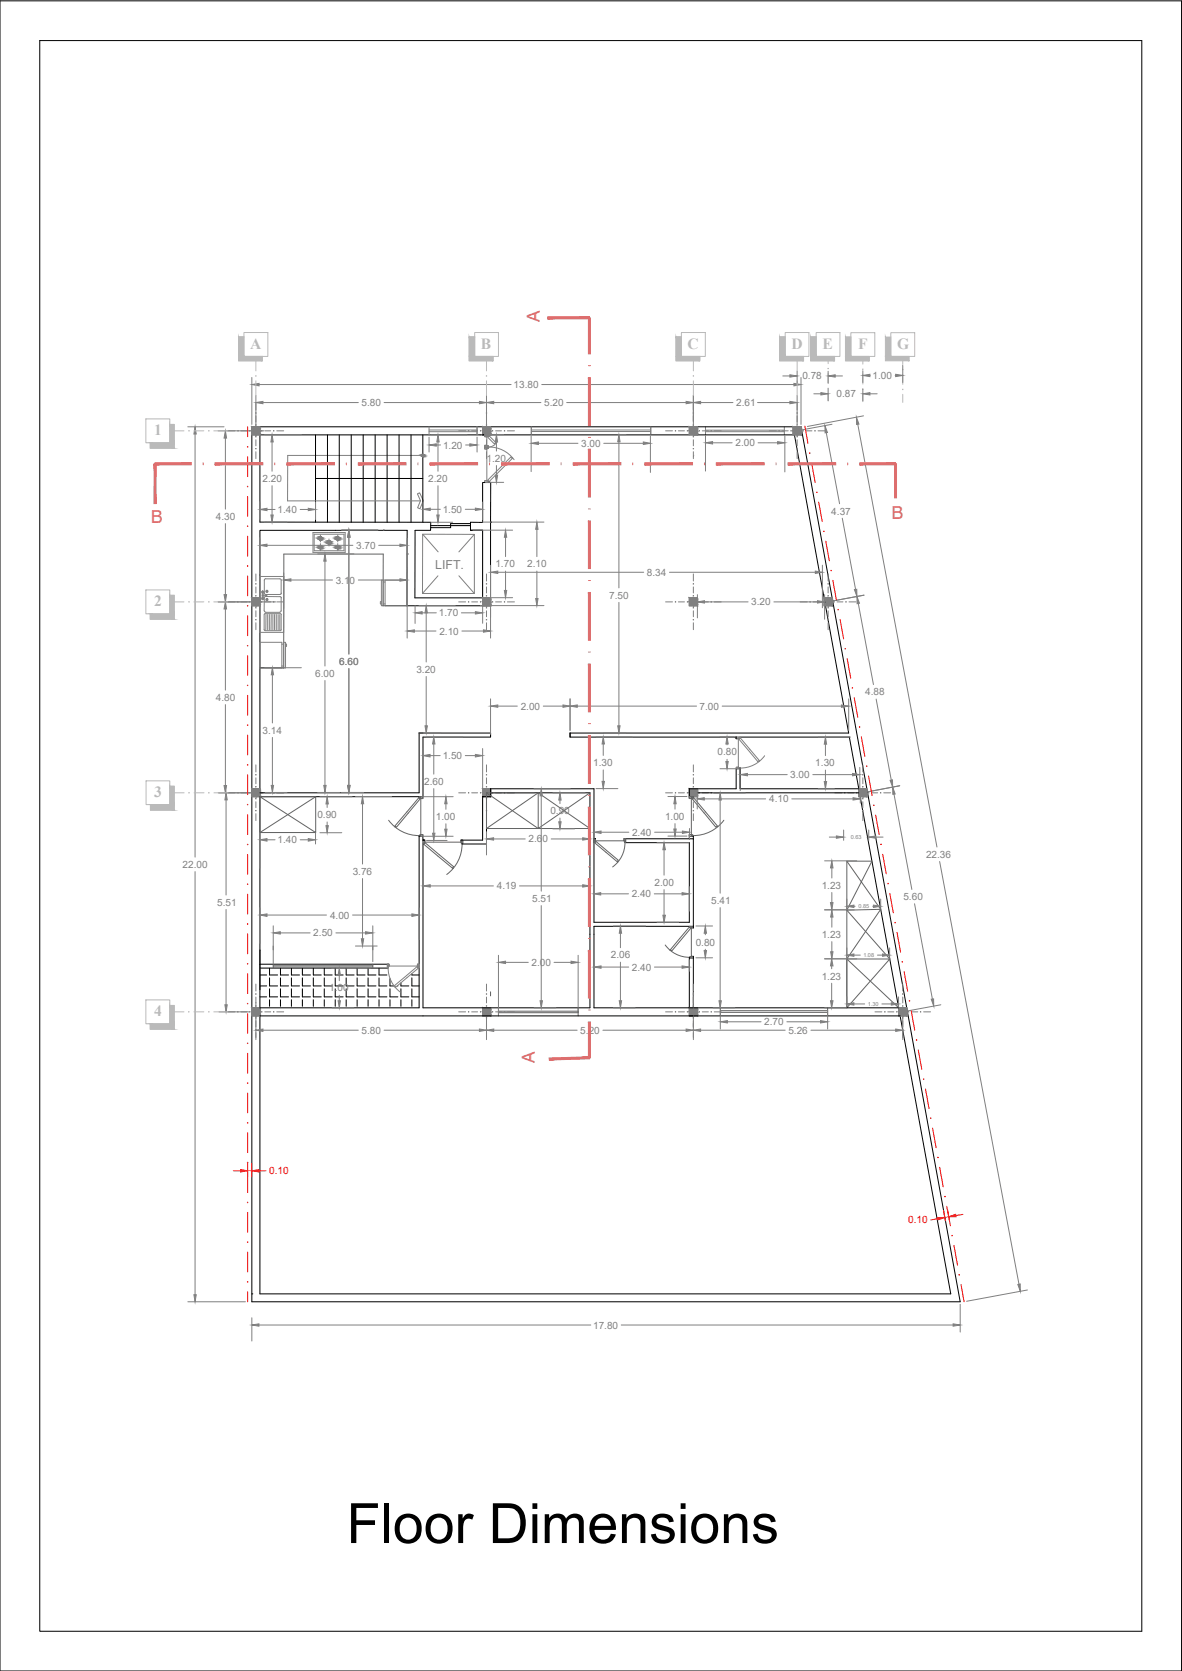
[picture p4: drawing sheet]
<svg xmlns="http://www.w3.org/2000/svg" width="297mm" height="420mm" viewBox="0 0 297 420" stroke-linecap="round" stroke-linejoin="round" font-family="sans-serif">
<defs><g id="words">
<text font-size="14" x="87.1" y="388">Floor Dimensions</text>
<g font-size="4.5" fill="#dd6e6e">
<text x="135.7" y="80.9" transform="rotate(-90 135.7 80.9)">A</text>
<text x="37.9" y="131.5">B</text>
<text x="224" y="130.4">B</text>
<text x="134.4" y="267.3" transform="rotate(-90 134.4 267.3)">A</text>
</g>
<g font-size="3.9" fill="#bababa">
<text x="62.9" y="87.8">A</text>
<text x="120.8" y="87.8">B</text>
<text x="172.8" y="87.8">C</text>
<text x="198.9" y="87.8">D</text>
<text x="206.7" y="87.8">E</text>
<text x="215.6" y="87.8">F</text>
<text x="225.4" y="87.8">G</text>
<text x="38.8" y="109.5">1</text>
<text x="38.8" y="152.4">2</text>
<text x="38.8" y="200.4">3</text>
<text x="38.8" y="255.6">4</text>
</g>
<text font-size="3.1" fill="#808080" x="109.3" y="143">LIFT.</text>
<g font-size="2.5" fill="#808080">
<text x="201.6" y="95.4">0.78</text>
<text x="219.3" y="95.3">1.00</text>
<text x="129.1" y="97.6">13.80</text>
<text x="210.2" y="99.9">0.87</text>
<text x="90.8" y="102.1">5.80</text>
<text x="136.7" y="102.1">5.20</text>
<text x="185" y="102.1">2.61</text>
<text x="111.3" y="112.8">1.20</text>
<text x="146" y="112.3">3.00</text>
<text x="184.8" y="112.2">2.00</text>
<text x="122.3" y="116.1">1.20</text>
<text x="66" y="121.2">2.20</text>
<text x="107.6" y="121.2">2.20</text>
<text x="54.2" y="130.7">4.30</text>
<text x="69.8" y="129">1.40</text>
<text x="111.3" y="128.9">1.50</text>
<text x="208.9" y="129.4">4.37</text>
<text x="89.5" y="138">3.70</text>
<text x="124.5" y="142.7">1.70</text>
<text x="132.5" y="142.7">2.10</text>
<text x="84.4" y="146.7">3.10</text>
<text x="162.6" y="144.8">8.34</text>
<text x="110.3" y="155">1.70</text>
<text x="153.1" y="150.5">7.50</text>
<text x="188.8" y="152.2">3.20</text>
<text x="110.4" y="159.6">2.10</text>
<text x="85.3" y="167.2">6.60</text>
<text x="79.2" y="170.2">6.00</text>
<text x="104.6" y="169.2">3.20</text>
<text x="54.2" y="176.2">4.80</text>
<text x="130.9" y="178.4">2.00</text>
<text x="175.8" y="178.4">7.00</text>
<text x="217.4" y="174.8">4.88</text>
<text x="66" y="184.4">3.14</text>
<text x="111.3" y="190.9">1.50</text>
<text x="180.3" y="189.9">0.80</text>
<text x="106.6" y="197.4">2.60</text>
<text x="149.1" y="192.7">1.30</text>
<text x="198.6" y="195.7">3.00</text>
<text x="204.9" y="192.7">1.30</text>
<text x="193.3" y="201.8">4.10</text>
<text x="79.8" y="205.7">0.90</text>
<text x="109.5" y="206.2">1.00</text>
<text x="138.3" y="204.8">0.90</text>
<text x="167.1" y="206.2">1.00</text>
<text x="69.8" y="212">1.40</text>
<text x="132.8" y="211.8">2.60</text>
<text x="158.8" y="210.1">2.40</text>
<text x="232.7" y="215.7">22.36</text>
<text x="45.9" y="218.2">22.00</text>
<text x="88.6" y="220">3.76</text>
<text x="54.6" y="227.8">5.51</text>
<text x="124.9" y="223.6">4.19</text>
<text x="133.7" y="226.8">5.51</text>
<text x="158.7" y="225.6">2.40</text>
<text x="164.5" y="222.8">2.00</text>
<text x="178.7" y="227.3">5.41</text>
<text x="206.5" y="223.5">1.23</text>
<text x="227" y="226.3">5.60</text>
<text x="82.9" y="231">4.00</text>
<text x="78.7" y="235.5">2.50</text>
<text x="174.8" y="237.7">0.80</text>
<text x="206.5" y="235.8">1.23</text>
<text x="133.6" y="242.9">2.00</text>
<text x="153.5" y="241">2.06</text>
<text x="158.8" y="244.1">2.40</text>
<text x="82.7" y="249.3">1.00</text>
<text x="206.5" y="246.3">1.23</text>
<text x="192.1" y="257.8">2.70</text>
<text x="90.8" y="259.9">5.80</text>
<text x="145.8" y="259.9">5.20</text>
<text x="198.1" y="259.9">5.26</text>
<text x="149.1" y="334.1">17.80</text>
</g>
<g font-size="2.5" fill="#f00">
<text x="67.6" y="295.3">0.10</text>
<text x="228.2" y="307.6">0.10</text>
</g>
<g font-size="1.4" fill="#808080">
<text x="213.8" y="211">0.63</text>
<text x="215.7" y="228.3">0.85</text>
<text x="217" y="240.6">1.08</text>
<text x="218.1" y="252.9">1.30</text>
</g>
</g></defs>
<!-- layer: 0 -->
<g fill="none" stroke="#000" stroke-width=".25">
<path d="M0 .2h296.9v420h-296.9zM10 10.2h276.9v400h-276.9zM63.3 107.3h138l40 220h-178zM79.3 109.3v22M82.3 109.3v22M85.3 109.3v22M88.3 109.3v22M91.3 109.3v22M94.3 109.3v22M97.3 109.3v22M100.3 109.3v22M103.3 109.3v22"/>
<path d="M106.3 109.3v22M121.3 109.3h.1M173.2 109.3h-107.9v22h42.9v2.1h-3.9v16.9h17v-16.9h-3.1v-2.1l3.1 .1v-10.1h.5M174.3 109.3h25.3l13.7 75h-70M79.3 120.3h27M108.2 132.2h10M118.2 131.7h-5v1h-5M118.2 133.3h3.1M122.7 121.3h.6v10.1M123.3 131.4h.1M123.3 131.4v20.9h-21v-18.9h-37v17.9M123.3 131.3h.1"/>
<path d="M65.3 152.3v173h173.6l-22.9-126M121.3 152.3v.1M207.1 151.4h.2M65.3 199.3h40v-15h18v1h-17v15h-41M105.3 184.3h1M123.3 184.3v1M123.3 199.3h25v54.1h-42v-41.3M143.3 184.3v1h41.7M175.3 199.3h40.5M185 185.3v.5M185 193.3v5h-11.8v2.5M185.9 185.3h27.5l2.4 13h-29.8v-5.2"/>
<path d="M105.3 200.5h.1M105.3 210.3h.1M105.4 210.3l-.1 43.1h-40M106.3 210.3v.9M106.3 211.2h.1M106.3 211.2h.5M106.5 212.1l-.1 .1M121.3 200.3h2v-2h26v33.6h23.9v-20h-16.1M121.3 200.3h.1M121.3 200.3v10.9h-5.5M122.3 200.3v11.9h-6.2M149.3 210.9h.3"/>
<path d="M156.8 210.9h16.4M173.2 210.9h1v22.4M173.2 209.8v1.1M174.2 210.3v.6M174.2 200.4v.1M173.4 232.9h-24.1v20.5h76.5M65.3 245.2h1.7M65.3 247.9h1.7M65.3 250.7h1.7M65.3 243.4h32.2M65.3 242.4h32.4M65.3 255.4h160.9"/>
<path d="M67.7 243.5v1.7h2.1M67.7 245.9v2h2.1M67.7 248.6v2.1h2.1M67.7 251.4v1.6M70.5 243.5v1.7h2M70.5 245.9v2h2M70.5 248.6v2.1h2M70.5 251.4v1.6M73.2 243.5v1.7h2.1M73.2 245.9v2h2.1M73.2 248.6v2.1h2.1M73.2 251.4v1.6"/>
<path d="M76 243.5v1.7h2M76 245.9v2h2M76 248.6v2.1h2M76 251.4v1.6M78.7 243.5v1.7h2M78.7 245.9v2h2M78.7 248.6v2.1h2M78.7 251.4v1.6M81.5 243.5v1.7h2M81.5 245.9v2h2M81.5 248.6v2.1h2M81.5 251.4v1.6"/>
<path d="M84.2 243.5v1.7h2M84.2 245.9v2h2M84.2 248.6v2.1h2M84.2 251.4v1.6M87 243.5v1.7h2M87 245.9v2h2M87 248.6v2.1h2M87 251.4v1.6M89.7 243.5v1.7h2M89.7 245.9v2h2M89.7 248.6v2.1h2M89.7 251.4v1.6"/>
<path d="M92.5 243.5v1.7h2M92.5 245.9v2h2M92.5 248.6v2.1h2M92.5 251.4v1.6M95.2 243.5v1.7h2M95.2 245.9v2h2M95.2 248.6v2.1h2M95.2 251.4v1.6M98 246.1v1.8h1M98 248.6v2.1h2M98 251.4v1.6M99.9 247.9h.1"/>
<path d="M100.8 247.1v.8h1.9M100.8 248.6v2.1h1.9M100.8 251.4v1.6M103.5 244.9v.3h1.8M103.5 245.9v2h1.8M103.5 248.6v2.1h1.8M103.5 251.4v1.6M173.2 240.7v12.7M174.2 240.5v12.9M63.3 325.3h.1"/>
</g>
<!-- layer: window -->
<g fill="none" stroke="#808080" stroke-width=".25">
<path d="M107.7 109.3h.1M107.8 108.1h12.1M107.8 108.5h12.1M107.8 107.3v2M119.9 107.3v2M133.5 107.3v2M133.5 108.1h30M133.5 108.5h30M163.5 107.3v2M177.3 107.4v1.9M177.3 108.5h19.8M177.3 108.2h19.8"/>
<path d="M197.1 107.4v1.9"/>
</g>
<!-- layer: 0 -->
<g fill="none" stroke="#636466" stroke-width=".25">
<path d="M96.4 133.3h.1M96.4 133.3v.1M102.3 139.3h.1M102.3 152.3h-6v-13h-25v28.6h-6M65.3 167.9h6M122.3 199.3h12M135.3 199.3l-13 9M148.3 199.3l-13 9v-9l13 9h-26v-9l13 9M65.3 200.3v9h14v-9h-14l14 9M79.3 200.3l-14 9M97.7 206.2a9.5 9.5 0 0 0 7.7 3.9M105.3 200.7l.3 .2-6 7.1-.3-.2-.2 .1"/>
<path d="M105.3 200.5l-6.2 7.4M105.4 200.3h.9v.5l-.9-.1zM105.4 210l.9-.2v.5h-.9zM105.4 200.5l-.1 .1M105.4 200.4h.9v.4l-.9-.1zM105.4 210l.9-.1v.4h-.9zM105.7 200.8v9M106.3 211.2h.5l-.2 .9h-.3zM106.4 212.2l7.4 6.2M106.5 212.1l.1 .1 .2-.3 7.2 6-.3 .3 .2 .2M106.8 211.8h9M115.8 211.2h.5v.9h-.3z"/>
<path d="M116.1 212.1a9.5 9.5 0 0 1-3.8 7.8M149.2 210.9h.4l-.1 .9h-.3zM149.3 210.9h.3l-.1 .9h-.2zM149.6 211.4h7.2v-.5h.4v.9h-.3l-.1-.4M155.3 216.7l-.1-.1 .2-.3-5.6-4.7-.4 .2 5.8 5M156.8 210.9h.4v.9h-.3zM157.1 211.8a7.5 7.5 0 0 1-3.1 6.2M173.2 200.3h1v.4l-1 .1zM173.2 200.3h.9v.3l-.9 .1zM173.2 209.8h.5h-.5v.5h.9v-.3l-.4-.2 .5 .2v.3h-1zM173.7 200.8v9M174.2 200.5v.1l-.3 .3 6 7.1 .3-.2 .1 .1"/>
<path d="M174.2 200.4l6.2 7.5M181.9 206.2a9.5 9.5 0 0 1-7.7 3.9M212.8 216.5v36.9M68.7 237.9v.9M93.7 237.9v.9M167.2 237.6a7.5 7.5 0 0 0 6.2 3.1M168.4 238.9l4.9-5.9 .3 .4-4.8 5.7-.3-.3-.1 .2M173.3 232.9h.9v.4l-.9-.1zM173.4 232.9h.8v.4l-.8-.1zM173.7 233.3v7.2h.5v.4h-.9v-.3l.4-.1M212.8 228.9l10.8 12.2M221.3 228.6l-8.5 12.5 13 12.3"/>
<path d="M221.3 228.6l-8.5-12.1h6.3l-6.3 12.4M221.3 228.6l-8.5 .3M68.7 243.1h25M68.7 242.7h25M68.7 242.4v1M93.7 242.4v1M123.3 249.4v1M125.3 254.6h20M125.3 254.3h20M125.3 253.4v2M145.3 253.4v2M173.4 240.6l.8-.1v.4h-.8z"/>
<path d="M181 254.6h27M181 254.1h27M181 253.4v2M208 253.4v2M212.8 241.1h10.8l-10.8 12.3z"/>
</g>
<!-- layer: Pele -->
<g fill="none" stroke="#808080" stroke-width=".25">
<path d="M106.4 114.5h-34.1v11.4h33.4M104.9 124.2l.6-.3 .9 2-.9 2-.6-.2 .8-1.8z"/>
<circle cx="106.4" cy="114.5" r=".28"/>
</g>
<!-- layer: Sotoon -->
<g fill="none" stroke="#808080" stroke-width=".25">
<path d="M57.3 108.3h1.8M60.5 108.3h1.6M63.3 107.3h2v2h-2zM63.3 109h.1M63.3 108.5h.1M63.3 108.1h.1M63.3 107.7h.1M63.4 109.2h.1M63.4 108.8h.1M63.4 107.9h.1M63.4 107.4h.1M63.5 109h.1"/>
<path d="M63.5 108.5h.1M63.5 108.1h.1M63.5 107.7h.1M63.5 108.3h1.6M63.6 109.2h.1M63.6 108.8h.1M63.6 107.9h.1M63.6 107.4h.1M63.8 109h.1M63.8 108.5h.1M63.8 108.1h.1M63.8 107.7h.1"/>
<path d="M63.8 109.2h.1M63.8 108.8h.1M63.8 107.9h.1M63.8 107.4h.1M64 109h.1M64 108.5h.1M64 108.1h.1M64 107.7h.1M64.1 109.2h.1M64.1 108.8h.1M64.1 107.9h.1M64.1 107.4h.1"/>
<path d="M64.2 109h.1M64.2 108.5h.1M64.2 108.1h.1M64.2 107.7h.1M64.3 109.2h.1M64.3 108.8h.1M64.3 107.9h.1M64.3 107.4h.1M64.3 101.3v1.8M64.3 104.6v1.5M64.3 107.6v1.5M64.3 110.6v1.5"/>
<path d="M64.3 113.6v1.7M64.4 109h.1M64.4 108.5h.1M64.4 108.1h.1M64.4 107.7h.1M64.5 109.2h.1M64.5 108.8h.1M64.5 107.9h.1M64.5 107.4h.1M64.6 109h.1M64.6 108.5h.1M64.6 108.1h.1"/>
<path d="M64.6 107.7h.1M64.7 109.2h.1M64.7 108.8h.1M64.7 107.9h.1M64.7 107.4h.1M64.9 109h.1M64.9 108.5h.1M64.9 108.1h.1M64.9 107.7h.1M64.9 109.2h.1M64.9 108.8h.1M64.9 107.9h.1"/>
<path d="M64.9 107.4h.1M65.1 109h.1M65.1 108.5h.1M65.1 108.1h.1M65.1 107.7h.1M65.2 109.2h.1M65.2 108.8h.1M65.2 107.9h.1M65.2 107.4h.1M65.3 109h.1M65.3 108.5h.1M65.3 108.1h.1"/>
<path d="M65.3 107.7h.1M66.5 108.3h1.5M69.6 108.3h1.7M115.3 108.3h1.7M118.5 108.3h1.5M121.3 107.3h2v2h-2zM121.3 109h.1M121.3 108.5h.1M121.3 108.1h.1M121.3 107.7h.1M121.4 109.2h.1M121.4 108.8h.1"/>
<path d="M121.4 107.9h.1M121.4 107.4h.1M121.5 109h.1M121.5 108.5h.1M121.5 108.1h.1M121.5 107.7h.1M121.5 108.3h1.5M121.6 109.2h.1M121.6 108.8h.1M121.6 107.9h.1M121.6 107.4h.1M121.7 109h.1"/>
<path d="M121.7 108.5h.1M121.7 108.1h.1M121.7 107.7h.1M121.8 109.2h.1M121.8 108.8h.1M121.8 107.9h.1M121.8 107.4h.1M122 109h.1M122 108.5h.1M122 108.1h.1M122 107.7h.1M122 109.2h.1"/>
<path d="M122 108.8h.1M122 107.9h.1M122 107.4h.1M122.2 109h.1M122.2 108.5h.1M122.2 108.1h.1M122.2 107.7h.1M122.3 109.2h.1M122.3 108.8h.1M122.3 107.9h.1M122.3 107.4h.1M122.3 101.3v1.8"/>
<path d="M122.3 104.6v1.5M122.3 107.6v1.5M122.3 110.6v1.5M122.3 113.6v1.7M122.4 109h.1M122.4 108.5h.1M122.4 108.1h.1M122.4 107.7h.1M122.5 109.2h.1M122.5 108.8h.1M122.5 107.9h.1M122.5 107.4h.1"/>
<path d="M122.6 109h.1M122.6 108.5h.1M122.6 108.1h.1M122.6 107.7h.1M122.7 109.2h.1M122.7 108.8h.1M122.7 107.9h.1M122.7 107.4h.1M122.8 109h.1M122.8 108.5h.1M122.8 108.1h.1M122.8 107.7h.1"/>
<path d="M122.9 109.2h.1M122.9 108.8h.1M122.9 107.9h.1M122.9 107.4h.1M123 109h.1M123 108.5h.1M123 108.1h.1M123 107.7h.1M123.1 109.2h.1M123.1 108.8h.1M123.1 107.9h.1M123.1 107.4h.1"/>
<path d="M123.3 109h.1M123.3 108.5h.1M123.3 108.1h.1M123.3 107.7h.1M124.5 108.3h1.5M127.5 108.3h1.8M167.3 108.3h1.7M170.5 108.3h1.5M173.2 107.3h2.1v2h-2.1zM173.3 109h.1M173.3 108.5h.1M173.3 108.1h.1"/>
<path d="M173.3 107.7h.1M173.4 109.2h.1M173.4 108.8h.1M173.4 107.9h.1M173.4 107.4h.1M173.5 109h.1M173.5 108.5h.1M173.5 108.1h.1M173.5 107.7h.1M173.5 108.3h1.5M173.6 109.2h.1M173.6 108.8h.1"/>
<path d="M173.6 107.9h.1M173.6 107.4h.1M173.7 109h.1M173.7 108.5h.1M173.7 108.1h.1M173.7 107.7h.1M173.8 109.2h.1M173.8 108.8h.1M173.8 107.9h.1M173.8 107.4h.1M173.9 109h.1M173.9 108.5h.1"/>
<path d="M173.9 108.1h.1M173.9 107.7h.1M174 109.2h.1M174 108.8h.1M174 107.9h.1M174 107.4h.1M174.1 109h.1M174.1 108.5h.1M174.1 108.1h.1M174.1 107.7h.1M174.2 109.2h.1M174.2 108.8h.1"/>
<path d="M174.2 107.9h.1M174.2 107.4h.1M174.2 101.3v1.8M174.2 104.6v1.5M174.2 107.6v1.5M174.2 110.6v1.5M174.2 113.6v1.7M174.4 109h.1M174.4 108.5h.1M174.4 108.1h.1M174.4 107.7h.1M174.5 109.2h.1"/>
<path d="M174.5 108.8h.1M174.5 107.9h.1M174.5 107.4h.1M174.6 109h.1M174.6 108.5h.1M174.6 108.1h.1M174.6 107.7h.1M174.7 109.2h.1M174.7 108.8h.1M174.7 107.9h.1M174.7 107.4h.1M174.8 109h.1"/>
<path d="M174.8 108.5h.1M174.8 108.1h.1M174.8 107.7h.1M174.9 109.2h.1M174.9 108.8h.1M174.9 107.9h.1M174.9 107.4h.1M175 109h.1M175 108.5h.1M175 108.1h.1M175 107.7h.1M175.1 109.2h.1"/>
<path d="M175.1 108.8h.1M175.1 107.9h.1M175.1 107.4h.1M175.2 109h.1M175.2 108.5h.1M175.2 108.1h.1M175.2 107.7h.1M176.5 108.3h1.5M179.5 108.3h1.7M193.3 108.3h1.8M196.6 108.3h1.5M199.3 107.3h2v2h-2z"/>
<path d="M199.3 109h.1M199.3 108.5h.1M199.3 108.1h.1M199.3 107.7h.1M199.4 109.2h.1M199.4 108.8h.1M199.4 107.9h.1M199.4 107.4h.1M199.6 109h.1M199.6 108.5h.1M199.6 108.1h.1M199.6 107.7h.1"/>
<path d="M199.6 108.3h1.4M199.6 109.2h.1M199.6 108.8h.1M199.6 107.9h.1M199.6 107.4h.1M199.8 109h.1M199.8 108.5h.1M199.8 108.1h.1M199.8 107.7h.1M199.9 109.2h.1M199.9 108.8h.1M199.9 107.9h.1"/>
<path d="M199.9 107.4h.1M200 109h.1M200 108.5h.1M200 108.1h.1M200 107.7h.1M200.1 109.2h.1M200.1 108.8h.1M200.1 107.9h.1M200.1 107.4h.1M200.2 109h.1M200.2 108.5h.1M200.2 108.1h.1"/>
<path d="M200.2 107.7h.1M200.3 109.2h.1M200.3 108.8h.1M200.3 107.9h.1M200.3 107.4h.1M200.3 101.3v1.8M200.3 104.6v1.5M200.3 107.6v1.5M200.3 110.6v1.5M200.3 113.6v1.7M200.4 109h.1M200.4 108.5h.1"/>
<path d="M200.4 108.1h.1M200.4 107.7h.1M200.5 109.2h.1M200.5 108.8h.1M200.5 107.9h.1M200.5 107.4h.1M200.6 109h.1M200.6 108.5h.1M200.6 108.1h.1M200.6 107.7h.1M200.7 109.2h.1M200.7 108.8h.1"/>
<path d="M200.7 107.9h.1M200.7 107.4h.1M200.9 109h.1M200.9 108.5h.1M200.9 108.1h.1M200.9 107.7h.1M201 109.2h.1M201 108.8h.1M201 107.9h.1M201 107.4h.1M201.1 109h.1M201.1 108.5h.1"/>
<path d="M201.1 108.1h.1M201.1 107.7h.1M201.2 109.2h.1M201.2 108.8h.1M201.2 107.9h.1M201.2 107.4h.1M201.3 109h.1M201.3 108.5h.1M201.3 108.1h.1M201.3 107.7h.1M202.6 108.3h1.4M205.6 108.3h1.7"/>
<path d="M57.3 151.3h1.8M60.5 151.3h1.6M63.3 150.3h2v2h-2zM63.3 152h.1M63.3 151.6h.1M63.3 151.1h.1M63.3 150.7h.1M63.4 152.2h.1M63.4 151.8h.1M63.4 150.9h.1M63.4 150.5h.1M63.5 152h.1"/>
<path d="M63.5 151.6h.1M63.5 151.1h.1M63.5 150.7h.1M63.5 151.3h1.5M63.6 152.2h.1M63.6 151.8h.1M63.6 150.9h.1M63.6 150.5h.1M63.8 152h.1M63.8 151.6h.1M63.8 151.1h.1M63.8 150.7h.1"/>
<path d="M63.8 152.2h.1M63.8 151.8h.1M63.8 150.9h.1M63.8 150.5h.1M64 152h.1M64 151.6h.1M64 151.1h.1M64 150.7h.1M64.1 152.2h.1M64.1 151.8h.1M64.1 150.9h.1M64.1 150.5h.1"/>
<path d="M64.2 152h.1M64.2 151.6h.1M64.2 151.1h.1M64.2 150.7h.1M64.3 152.2h.1M64.3 151.8h.1M64.3 150.9h.1M64.3 150.5h.1M64.3 144.3v1.8M64.3 147.6v1.5M64.3 150.6v1.5M64.3 153.6v1.5"/>
<path d="M64.3 156.6v1.7M64.4 152h.1M64.4 151.6h.1M64.4 151.1h.1M64.4 150.7h.1M64.5 152.2h.1M64.5 151.8h.1M64.5 150.9h.1M64.5 150.5h.1M64.6 152h.1M64.6 151.6h.1M64.6 151.1h.1"/>
<path d="M64.6 150.7h.1M64.7 152.2h.1M64.7 151.8h.1M64.7 150.9h.1M64.7 150.5h.1M64.9 152h.1M64.9 151.6h.1M64.9 151.1h.1M64.9 150.7h.1M64.9 152.2h.1M64.9 151.8h.1M64.9 150.9h.1"/>
<path d="M64.9 150.5h.1M65.1 152h.1M65.1 151.6h.1M65.1 151.1h.1M65.1 150.7h.1M65.2 152.2h.1M65.2 151.8h.1M65.2 150.9h.1M65.2 150.5h.1M65.3 152h.1M65.3 151.6h.1M65.3 151.1h.1"/>
<path d="M65.3 150.7h.1M66.5 151.3h1.5M69.6 151.3h1.7M115.3 151.3h1.7M118.5 151.3h1.5M121.3 150.3h2v2h-2zM121.3 152h.1M121.3 151.6h.1M121.3 151.1h.1M121.3 150.7h.1M121.4 152.2h.1M121.4 151.8h.1"/>
<path d="M121.4 150.9h.1M121.4 150.5h.1M121.5 152h.1M121.5 151.6h.1M121.5 151.1h.1M121.5 150.7h.1M121.5 151.3h1.5M121.6 152.2h.1M121.6 151.8h.1M121.6 150.9h.1M121.6 150.5h.1M121.7 152h.1"/>
<path d="M121.7 151.6h.1M121.7 151.1h.1M121.7 150.7h.1M121.8 152.2h.1M121.8 151.8h.1M121.8 150.9h.1M121.8 150.5h.1M122 152h.1M122 151.6h.1M122 151.1h.1M122 150.7h.1M122 152.2h.1"/>
<path d="M122 151.8h.1M122 150.9h.1M122 150.5h.1M122.2 152h.1M122.2 151.6h.1M122.2 151.1h.1M122.2 150.7h.1M122.3 152.2h.1M122.3 151.8h.1M122.3 150.9h.1M122.3 150.5h.1M122.3 144.3v1.8"/>
<path d="M122.3 147.6v1.5M122.3 150.6v1.5M122.3 153.6v1.5M122.3 156.6v1.7M122.4 152h.1M122.4 151.6h.1M122.4 151.1h.1M122.4 150.7h.1M122.5 152.2h.1M122.5 151.8h.1M122.5 150.9h.1M122.5 150.5h.1"/>
<path d="M122.6 152h.1M122.6 151.6h.1M122.6 151.1h.1M122.6 150.7h.1M122.7 152.2h.1M122.7 151.8h.1M122.7 150.9h.1M122.7 150.5h.1M122.8 152h.1M122.8 151.6h.1M122.8 151.1h.1M122.8 150.7h.1"/>
<path d="M122.9 152.2h.1M122.9 151.8h.1M122.9 150.9h.1M122.9 150.5h.1M123 152h.1M123 151.6h.1M123 151.1h.1M123 150.7h.1M123.1 152.2h.1M123.1 151.8h.1M123.1 150.9h.1M123.1 150.5h.1"/>
<path d="M123.3 152h.1M123.3 151.6h.1M123.3 151.1h.1M123.3 150.7h.1M124.5 151.3h1.5M127.5 151.3h1.8M167.3 151.3h1.7M170.5 151.3h1.5M173.2 150.3h2.1v2h-2.1zM173.3 152h.1M173.3 151.6h.1M173.3 151.1h.1"/>
<path d="M173.3 150.7h.1M173.4 152.2h.1M173.4 151.8h.1M173.4 150.9h.1M173.4 150.5h.1M173.5 152h.1M173.5 151.6h.1M173.5 151.1h.1M173.5 150.7h.1M173.5 151.3h1.5M173.6 152.2h.1M173.6 151.8h.1"/>
<path d="M173.6 150.9h.1M173.6 150.5h.1M173.7 152h.1M173.7 151.6h.1M173.7 151.1h.1M173.7 150.7h.1M173.8 152.2h.1M173.8 151.8h.1M173.8 150.9h.1M173.8 150.5h.1M173.9 152h.1M173.9 151.6h.1"/>
<path d="M173.9 151.1h.1M173.9 150.7h.1M174 152.2h.1M174 151.8h.1M174 150.9h.1M174 150.5h.1M174.1 152h.1M174.1 151.6h.1M174.1 151.1h.1M174.1 150.7h.1M174.2 152.2h.1M174.2 151.8h.1"/>
<path d="M174.2 150.9h.1M174.2 150.5h.1M174.2 144.3v1.8M174.2 147.6v1.5M174.2 150.6v1.5M174.2 153.6v1.5M174.2 156.6v1.7M174.4 152h.1M174.4 151.6h.1M174.4 151.1h.1M174.4 150.7h.1M174.5 152.2h.1"/>
<path d="M174.5 151.8h.1M174.5 150.9h.1M174.5 150.5h.1M174.6 152h.1M174.6 151.6h.1M174.6 151.1h.1M174.6 150.7h.1M174.7 152.2h.1M174.7 151.8h.1M174.7 150.9h.1M174.7 150.5h.1M174.8 152h.1"/>
<path d="M174.8 151.6h.1M174.8 151.1h.1M174.8 150.7h.1M174.9 152.2h.1M174.9 151.8h.1M174.9 150.9h.1M174.9 150.5h.1M175 152h.1M175 151.6h.1M175 151.1h.1M175 150.7h.1M175.1 152.2h.1"/>
<path d="M175.1 151.8h.1M175.1 150.9h.1M175.1 150.5h.1M175.2 152h.1M175.2 151.6h.1M175.2 151.1h.1M175.2 150.7h.1M176.5 151.3h1.5M179.5 151.3h1.7M201.1 151.3h1.8M204.3 151.3h1.5M207.1 150.3h2v2h-2z"/>
<path d="M207.1 152h.1M207.1 151.6h.1M207.1 151.1h.1M207.1 150.7h.1M207.2 152.2h.1M207.2 151.8h.1M207.2 150.9h.1M207.2 150.5h.1M207.3 152h.1M207.3 151.6h.1M207.3 151.1h.1M207.3 150.7h.1"/>
<path d="M207.3 151.3h1.5M207.4 152.2h.1M207.4 151.8h.1M207.4 150.9h.1M207.4 150.5h.1M207.6 152h.1M207.6 151.6h.1M207.6 151.1h.1M207.6 150.7h.1M207.6 152.2h.1M207.6 151.8h.1M207.6 150.9h.1"/>
<path d="M207.6 150.5h.1M207.8 152h.1M207.8 151.6h.1M207.8 151.1h.1M207.8 150.7h.1M207.9 152.2h.1M207.9 151.8h.1M207.9 150.9h.1M207.9 150.5h.1M208 152h.1M208 151.6h.1M208 151.1h.1"/>
<path d="M208 150.7h.1M208.1 152.2h.1M208.1 151.8h.1M208.1 150.9h.1M208.1 150.5h.1M208.1 144.3v1.8M208.1 147.6v1.5M208.1 150.6v1.5M208.1 153.6v1.5M208.1 156.6v1.7M208.2 152h.1M208.2 151.6h.1"/>
<path d="M208.2 151.1h.1M208.2 150.7h.1M208.3 152.2h.1M208.3 151.8h.1M208.3 150.9h.1M208.3 150.5h.1M208.4 152h.1M208.4 151.6h.1M208.4 151.1h.1M208.4 150.7h.1M208.5 152.2h.1M208.5 151.8h.1"/>
<path d="M208.5 150.9h.1M208.5 150.5h.1M208.6 152h.1M208.6 151.6h.1M208.6 151.1h.1M208.6 150.7h.1M208.7 152.2h.1M208.7 151.8h.1M208.7 150.9h.1M208.7 150.5h.1M208.9 152h.1M208.9 151.6h.1"/>
<path d="M208.9 151.1h.1M208.9 150.7h.1M209 152.2h.1M209 151.8h.1M209 150.9h.1M209 150.5h.1M209.1 152h.1M209.1 151.6h.1M209.1 151.1h.1M209.1 150.7h.1M210.4 151.3h1.4M213.4 151.3h1.7"/>
<path d="M57.3 199.3h1.8M60.6 199.3h1.5M63.3 198.3h2v2h-2zM63.3 200h.1M63.3 199.6h.1M63.3 199.1h.1M63.3 198.7h.1M63.5 199.8h.1M63.5 198.9h.1M63.5 198.5h.1M63.5 200h.1M63.5 199.6h.1"/>
<path d="M63.5 199.1h.1M63.5 198.7h.1M63.6 199.3h1.5M63.7 199.8h.1M63.7 198.9h.1M63.7 198.5h.1M63.8 200h.1M63.8 199.6h.1M63.8 199.1h.1M63.8 198.7h.1M63.9 199.8h.1M63.9 198.9h.1"/>
<path d="M63.9 198.5h.1M64 200h.1M64 199.6h.1M64 199.1h.1M64 198.7h.1M64.1 199.8h.1M64.1 198.9h.1M64.1 198.5h.1M64.2 200h.1M64.2 199.6h.1M64.2 199.1h.1M64.2 198.7h.1"/>
<path d="M64.3 199.8h.1M64.3 198.9h.1M64.3 198.5h.1M64.3 192.3v1.8M64.3 195.6v1.5M64.3 198.6v1.5M64.4 200h.1M64.4 199.6h.1M64.4 199.1h.1M64.4 198.7h.1M64.5 199.8h.1M64.5 198.9h.1"/>
<path d="M64.5 198.5h.1M64.6 200h.1M64.6 199.6h.1M64.6 199.1h.1M64.6 198.7h.1M64.8 199.8h.1M64.8 198.9h.1M64.8 198.5h.1M64.9 200h.1M64.9 199.6h.1M64.9 199.1h.1M64.9 198.7h.1"/>
<path d="M65 199.8h.1M65 198.9h.1M65 198.5h.1M65.1 200h.1M65.1 199.6h.1M65.1 199.1h.1M65.1 198.7h.1M65.2 199.8h.1M65.2 198.9h.1M65.2 198.5h.1M65.3 200h.1M65.3 199.6h.1"/>
<path d="M65.3 199.1h.1M65.3 198.7h.1M66.5 199.3h1.6M69.6 199.3h1.7M115.3 199.3h1.7M118.5 199.3h1.5M121.3 198.3h2v2h-2zM121.3 200h.1M121.3 199.6h.1M121.3 199.1h.1M121.3 198.7h.1M121.4 199.8h.1"/>
<path d="M121.4 198.9h.1M121.4 198.5h.1M121.5 200h.1M121.5 199.6h.1M121.5 199.1h.1M121.5 198.7h.1M121.5 199.3h1.5M121.6 199.8h.1M121.6 198.9h.1M121.6 198.5h.1M121.7 200h.1M121.7 199.6h.1"/>
<path d="M121.7 199.1h.1M121.7 198.7h.1M121.8 199.8h.1M121.8 198.9h.1M121.8 198.5h.1M122 200h.1M122 199.6h.1M122 199.1h.1M122 198.7h.1M122 199.8h.1M122 198.9h.1M122 198.5h.1"/>
<path d="M122.2 200h.1M122.2 199.6h.1M122.2 199.1h.1M122.2 198.7h.1M122.3 199.8h.1M122.3 198.9h.1M122.3 198.5h.1M122.3 192.3v1.8M122.3 195.6v1.5M122.3 198.6v1.5M122.4 200h.1M122.4 199.6h.1"/>
<path d="M122.4 199.1h.1M122.4 198.7h.1M122.5 199.8h.1M122.5 198.9h.1M122.5 198.5h.1M122.6 200h.1M122.6 199.6h.1M122.6 199.1h.1M122.6 198.7h.1M122.7 199.8h.1M122.7 198.9h.1M122.7 198.5h.1"/>
<path d="M122.8 200h.1M122.8 199.6h.1M122.8 199.1h.1M122.8 198.7h.1M122.9 199.8h.1M122.9 198.9h.1M122.9 198.5h.1M123 200h.1M123 199.6h.1M123 199.1h.1M123 198.7h.1M123.1 199.8h.1"/>
<path d="M123.1 198.9h.1M123.1 198.5h.1M123.3 200h.1M123.3 199.6h.1M123.3 199.1h.1M123.3 198.7h.1M124.5 199.3h1.5M127.5 199.3h1.8M167.3 199.3h1.7M170.5 199.3h1.5M173.2 198.3h2.1v2h-2.1zM173.3 200h.1"/>
<path d="M173.3 199.6h.1M173.3 199.1h.1M173.3 198.7h.1M173.4 199.8h.1M173.4 198.9h.1M173.4 198.5h.1M173.5 200h.1M173.5 199.6h.1M173.5 199.1h.1M173.5 198.7h.1M173.5 199.3h1.5M173.6 199.8h.1"/>
<path d="M173.6 198.9h.1M173.6 198.5h.1M173.7 200h.1M173.7 199.6h.1M173.7 199.1h.1M173.7 198.7h.1M173.8 199.8h.1M173.8 198.9h.1M173.8 198.5h.1M173.9 200h.1M173.9 199.6h.1M173.9 199.1h.1"/>
<path d="M173.9 198.7h.1M174 199.8h.1M174 198.9h.1M174 198.5h.1M174.1 200h.1M174.1 199.6h.1M174.1 199.1h.1M174.1 198.7h.1M174.2 199.8h.1M174.2 198.9h.1M174.2 198.5h.1M174.2 192.3v1.8"/>
<path d="M174.2 195.6v1.5M174.2 198.6v1.5M174.4 200h.1M174.4 199.6h.1M174.4 199.1h.1M174.4 198.7h.1M174.5 199.8h.1M174.5 198.9h.1M174.5 198.5h.1M174.6 200h.1M174.6 199.6h.1M174.6 199.1h.1"/>
<path d="M174.6 198.7h.1M174.7 199.8h.1M174.7 198.9h.1M174.7 198.5h.1M174.8 200h.1M174.8 199.6h.1M174.8 199.1h.1M174.8 198.7h.1M174.9 199.8h.1M174.9 198.9h.1M174.9 198.5h.1M175 200h.1"/>
<path d="M175 199.6h.1M175 199.1h.1M175 198.7h.1M175.1 199.8h.1M175.1 198.9h.1M175.1 198.5h.1M175.2 200h.1M175.2 199.6h.1M175.2 199.1h.1M175.2 198.7h.1M176.5 199.3h1.5M179.5 199.3h1.7"/>
<path d="M209.8 199.3h1.8M213.1 199.3h1.5M215.8 198.3h2v2h-2zM215.8 200h.1M215.8 199.6h.1M215.8 199.1h.1M215.8 198.7h.1M215.9 199.8h.1M215.9 198.9h.1M215.9 198.5h.1M216.1 200h.1M216.1 199.6h.1"/>
<path d="M216.1 199.1h.1M216.1 198.7h.1M216.1 199.3h1.5M216.2 199.8h.1M216.2 198.9h.1M216.2 198.5h.1M216.3 200h.1M216.3 199.6h.1M216.3 199.1h.1M216.3 198.7h.1M216.4 199.8h.1M216.4 198.9h.1"/>
<path d="M216.4 198.5h.1M216.5 200h.1M216.5 199.6h.1M216.5 199.1h.1M216.5 198.7h.1M216.6 199.8h.1M216.6 198.9h.1M216.6 198.5h.1M216.7 200h.1M216.7 199.6h.1M216.7 199.1h.1M216.7 198.7h.1"/>
<path d="M216.8 199.8h.1M216.8 198.9h.1M216.8 198.5h.1M216.8 192.3v1.8M216.8 195.6v1.5M216.8 198.6v1.5M216.9 200h.1M216.9 199.6h.1M216.9 199.1h.1M216.9 198.7h.1M217 199.8h.1M217 198.9h.1"/>
<path d="M217 198.5h.1M217.1 200h.1M217.1 199.6h.1M217.1 199.1h.1M217.1 198.7h.1M217.3 199.8h.1M217.3 198.9h.1M217.3 198.5h.1M217.4 200h.1M217.4 199.6h.1M217.4 199.1h.1M217.4 198.7h.1"/>
<path d="M217.5 199.8h.1M217.5 198.9h.1M217.5 198.5h.1M217.6 200h.1M217.6 199.6h.1M217.6 199.1h.1M217.6 198.7h.1M217.7 199.8h.1M217.7 198.9h.1M217.7 198.5h.1M217.8 200h.1M217.8 199.6h.1"/>
<path d="M217.8 199.1h.1M217.8 198.7h.1M219.1 199.3h1.5M222.1 199.3h1.7M63.5 200.2h.1M63.7 200.2h.1M63.9 200.2h.1M64.1 200.2h.1M64.3 200.2h.1M64.3 201.6v1.5M64.3 204.6v1.7M64.5 200.2h.1"/>
<path d="M64.8 200.2h.1M65 200.2h.1M65.2 200.2h.1M121.4 200.2h.1M121.6 200.2h.1M121.8 200.2h.1M122 200.2h.1M122.3 200.2h.1M122.3 201.6v1.5M122.3 204.6v1.7M122.5 200.2h.1M122.7 200.2h.1"/>
<path d="M122.9 200.2h.1M123.1 200.2h.1M173.4 200.2h.1M173.6 200.2h.1M173.8 200.2h.1M174 200.2h.1M174.2 200.2h.1M174.2 201.6v1.5M174.2 204.6v1.7M174.5 200.2h.1M174.7 200.2h.1M174.9 200.2h.1"/>
<path d="M175.1 200.2h.1M215.9 200.2h.1M216.2 200.2h.1M216.4 200.2h.1M216.6 200.2h.1M216.8 200.2h.1M216.8 201.6v1.5M216.8 204.6v1.7M217 200.2h.1M217.3 200.2h.1M217.5 200.2h.1M217.7 200.2h.1"/>
<path d="M57.3 254.4h1.8M60.5 254.4h1.6M63.3 253.4h2v2h-2zM63.3 255.1h.1M63.3 254.6h.1M63.3 254.2h.1M63.3 253.8h.1M63.4 255.3h.1M63.4 254.8h.1M63.4 254h.1M63.4 253.5h.1M63.5 255.1h.1"/>
<path d="M63.5 254.6h.1M63.5 254.2h.1M63.5 253.8h.1M63.5 254.4h1.5M63.6 255.3h.1M63.6 254.8h.1M63.6 254h.1M63.6 253.5h.1M63.8 255.1h.1M63.8 254.6h.1M63.8 254.2h.1M63.8 253.8h.1"/>
<path d="M63.8 255.3h.1M63.8 254.8h.1M63.8 254h.1M63.8 253.5h.1M64 255.1h.1M64 254.6h.1M64 254.2h.1M64 253.8h.1M64.1 255.3h.1M64.1 254.8h.1M64.1 254h.1M64.1 253.5h.1"/>
<path d="M64.2 255.1h.1M64.2 254.6h.1M64.2 254.2h.1M64.2 253.8h.1M64.3 255.3h.1M64.3 254.8h.1M64.3 254h.1M64.3 253.5h.1M64.3 247.4v1.8M64.3 250.7v1.5M64.3 253.7v1.5M64.3 256.7v1.5"/>
<path d="M64.3 259.7v1.7M64.4 255.1h.1M64.4 254.6h.1M64.4 254.2h.1M64.4 253.8h.1M64.5 255.3h.1M64.5 254.8h.1M64.5 254h.1M64.5 253.5h.1M64.6 255.1h.1M64.6 254.6h.1M64.6 254.2h.1"/>
<path d="M64.6 253.8h.1M64.7 255.3h.1M64.7 254.8h.1M64.7 254h.1M64.7 253.5h.1M64.9 255.1h.1M64.9 254.6h.1M64.9 254.2h.1M64.9 253.8h.1M64.9 255.3h.1M64.9 254.8h.1M64.9 254h.1"/>
<path d="M64.9 253.5h.1M65.1 255.1h.1M65.1 254.6h.1M65.1 254.2h.1M65.1 253.8h.1M65.2 255.3h.1M65.2 254.8h.1M65.2 254h.1M65.2 253.5h.1M65.3 255.1h.1M65.3 254.6h.1M65.3 254.2h.1"/>
<path d="M65.3 253.8h.1M66.5 254.4h1.5M69.6 254.4h1.7M115.3 254.4h1.7M118.5 254.4h1.5M121.3 253.4h2v2h-2zM121.3 255.1h.1M121.3 254.6h.1M121.3 254.2h.1M121.3 253.8h.1M121.4 255.3h.1M121.4 254.8h.1"/>
<path d="M121.4 254h.1M121.4 253.5h.1M121.5 255.1h.1M121.5 254.6h.1M121.5 254.2h.1M121.5 253.8h.1M121.5 254.4h1.5M121.6 255.3h.1M121.6 254.8h.1M121.6 254h.1M121.6 253.5h.1M121.7 255.1h.1"/>
<path d="M121.7 254.6h.1M121.7 254.2h.1M121.7 253.8h.1M121.8 255.3h.1M121.8 254.8h.1M121.8 254h.1M121.8 253.5h.1M122 255.1h.1M122 254.6h.1M122 254.2h.1M122 253.8h.1M122 255.3h.1"/>
<path d="M122 254.8h.1M122 254h.1M122 253.5h.1M122.2 255.1h.1M122.2 254.6h.1M122.2 254.2h.1M122.2 253.8h.1M122.3 255.3h.1M122.3 254.8h.1M122.3 254h.1M122.3 253.5h.1M122.3 247.4v1.8"/>
<path d="M122.3 250.7v1.5M122.3 253.7v1.5M122.3 256.7v1.5M122.3 259.7v1.7M122.4 255.1h.1M122.4 254.6h.1M122.4 254.2h.1M122.4 253.8h.1M122.5 255.3h.1M122.5 254.8h.1M122.5 254h.1M122.5 253.5h.1"/>
<path d="M122.6 255.1h.1M122.6 254.6h.1M122.6 254.2h.1M122.6 253.8h.1M122.7 255.3h.1M122.7 254.8h.1M122.7 254h.1M122.7 253.5h.1M122.8 255.1h.1M122.8 254.6h.1M122.8 254.2h.1M122.8 253.8h.1"/>
<path d="M122.9 255.3h.1M122.9 254.8h.1M122.9 254h.1M122.9 253.5h.1M123 255.1h.1M123 254.6h.1M123 254.2h.1M123 253.8h.1M123.1 255.3h.1M123.1 254.8h.1M123.1 254h.1M123.1 253.5h.1"/>
<path d="M123.3 255.1h.1M123.3 254.6h.1M123.3 254.2h.1M123.3 253.8h.1M124.5 254.4h1.5M127.5 254.4h1.8M167.3 254.4h1.7M170.5 254.4h1.5M173.2 253.4h2.1v2h-2.1zM173.3 255.1h.1M173.3 254.6h.1M173.3 254.2h.1"/>
<path d="M173.3 253.8h.1M173.4 255.3h.1M173.4 254.8h.1M173.4 254h.1M173.4 253.5h.1M173.5 255.1h.1M173.5 254.6h.1M173.5 254.2h.1M173.5 253.8h.1M173.5 254.4h1.5M173.6 255.3h.1M173.6 254.8h.1"/>
<path d="M173.6 254h.1M173.6 253.5h.1M173.7 255.1h.1M173.7 254.6h.1M173.7 254.2h.1M173.7 253.8h.1M173.8 255.3h.1M173.8 254.8h.1M173.8 254h.1M173.8 253.5h.1M173.9 255.1h.1M173.9 254.6h.1"/>
<path d="M173.9 254.2h.1M173.9 253.8h.1M174 255.3h.1M174 254.8h.1M174 254h.1M174 253.5h.1M174.1 255.1h.1M174.1 254.6h.1M174.1 254.2h.1M174.1 253.8h.1M174.2 255.3h.1M174.2 254.8h.1"/>
<path d="M174.2 254h.1M174.2 253.5h.1M174.2 247.4v1.8M174.2 250.7v1.5M174.2 253.7v1.5M174.2 256.7v1.5M174.2 259.7v1.7M174.4 255.1h.1M174.4 254.6h.1M174.4 254.2h.1M174.4 253.8h.1M174.5 255.3h.1"/>
<path d="M174.5 254.8h.1M174.5 254h.1M174.5 253.5h.1M174.6 255.1h.1M174.6 254.6h.1M174.6 254.2h.1M174.6 253.8h.1M174.7 255.3h.1M174.7 254.8h.1M174.7 254h.1M174.7 253.5h.1M174.8 255.1h.1"/>
<path d="M174.8 254.6h.1M174.8 254.2h.1M174.8 253.8h.1M174.9 255.3h.1M174.9 254.8h.1M174.9 254h.1M174.9 253.5h.1M175 255.1h.1M175 254.6h.1M175 254.2h.1M175 253.8h.1M175.1 255.3h.1"/>
<path d="M175.1 254.8h.1M175.1 254h.1M175.1 253.5h.1M175.2 255.1h.1M175.2 254.6h.1M175.2 254.2h.1M175.2 253.8h.1M176.5 254.4h1.5M179.5 254.4h1.7M219.9 254.4h1.7M223.1 254.4h1.5M225.8 253.4h2.1v2h-2.1z"/>
<path d="M225.9 255.1h.1M225.9 254.6h.1M225.9 254.2h.1M225.9 253.8h.1M226 255.3h.1M226 254.8h.1M226 254h.1M226 253.5h.1M226.1 255.1h.1M226.1 254.6h.1M226.1 254.2h.1M226.1 253.8h.1"/>
<path d="M226.1 254.4h1.5M226.2 255.3h.1M226.2 254.8h.1M226.2 254h.1M226.2 253.5h.1M226.3 255.1h.1M226.3 254.6h.1M226.3 254.2h.1M226.3 253.8h.1M226.4 255.3h.1M226.4 254.8h.1M226.4 254h.1"/>
<path d="M226.4 253.5h.1M226.5 255.1h.1M226.5 254.6h.1M226.5 254.2h.1M226.5 253.8h.1M226.7 255.3h.1M226.7 254.8h.1M226.7 254h.1M226.7 253.5h.1M226.7 255.1h.1M226.7 254.6h.1M226.7 254.2h.1"/>
<path d="M226.7 253.8h.1M226.9 255.3h.1M226.9 254.8h.1M226.9 254h.1M226.9 253.5h.1M226.9 247.4v1.8M226.9 250.7v1.5M226.9 253.7v1.5M226.9 256.7v1.5M226.9 259.7v1.7M227 255.1h.1M227 254.6h.1"/>
<path d="M227 254.2h.1M227 253.8h.1M227.1 255.3h.1M227.1 254.8h.1M227.1 254h.1M227.1 253.5h.1M227.2 255.1h.1M227.2 254.6h.1M227.2 254.2h.1M227.2 253.8h.1M227.3 255.3h.1M227.3 254.8h.1"/>
<path d="M227.3 254h.1M227.3 253.5h.1M227.4 255.1h.1M227.4 254.6h.1M227.4 254.2h.1M227.4 253.8h.1M227.5 255.3h.1M227.5 254.8h.1M227.5 254h.1M227.5 253.5h.1M227.6 255.1h.1M227.6 254.6h.1"/>
<path d="M227.6 254.2h.1M227.6 253.8h.1M227.8 255.3h.1M227.8 254.8h.1M227.8 254h.1M227.8 253.5h.1M227.8 255.1h.1M227.8 254.6h.1M227.8 254.2h.1M227.8 253.8h.1M229.1 254.4h1.5M232.1 254.4h1.7"/>
</g>
<g fill="#808080" stroke="#808080" stroke-width=".25">
<path d="M122.2 112.8h.1z"/>
<path d="M122.2 109.8h.1z"/>
<path d="M122.2 106.8h.1z"/>
<path d="M120.7 108.3h.2z"/>
<path d="M120.7 199.3h.2z"/>
<path d="M174.2 112.8h.1z"/>
<path d="M174.2 109.8h.1z"/>
<path d="M174.2 103.8h.1z"/>
<path d="M175.6 108.3h.2z"/>
<path d="M174.2 152.8h.1z"/>
<path d="M174.2 146.8h.1z"/>
<path d="M169.7 151.3h.1z"/>
<path d="M175.7 151.3v.1z"/>
<path d="M174.2 203.8h.1z"/>
<path d="M174.2 197.8h.1z"/>
<path d="M174.2 194.7v.2z"/>
<path d="M172.7 199.3h.1z"/>
<path d="M178.6 199.3h.2z"/>
<path d="M122.3 155.7v.2z"/>
<path d="M122.3 149.7v.2z"/>
<path d="M117.7 151.3h.2z"/>
<path d="M64.2 106.8h.2z"/>
<path d="M64.2 103.8h.2z"/>
<path d="M59.7 108.3h.2z"/>
<path d="M62.7 108.3h.2z"/>
<path d="M65.7 108.3h.2z"/>
<path d="M68.7 108.3h.2z"/>
<path d="M64.3 155.7v.2z"/>
<path d="M64.3 149.7v.2z"/>
<path d="M64.2 146.8h.2z"/>
<path d="M59.7 151.3l.1 .1z"/>
<path d="M208 152.8h.2z"/>
<path d="M208 146.8h.2z"/>
<path d="M206.5 151.3h.2z"/>
<path d="M200.2 106.8h.2z"/>
<path d="M198.7 108.3h.2z"/>
<path d="M204.7 108.3h.2z"/>
<path d="M64.2 203.8h.2z"/>
<path d="M64.3 200.8h.1z"/>
<path d="M64.2 197.8h.2z"/>
<path d="M64.3 194.7v.2z"/>
<path d="M215.2 199.3h.2z"/>
<path d="M221.2 199.3h.2z"/>
<path d="M122.2 258.9h.1z"/>
<path d="M122.2 255.9h.1z"/>
<path d="M122.3 249.9v.1z"/>
<path d="M120.7 254.4h.2z"/>
<path d="M123.7 254.4h.2z"/>
<path d="M174.2 258.9h.1z"/>
<path d="M174.2 252.9h.1z"/>
<path d="M174.2 249.9h.1z"/>
<path d="M172.7 254.4h.1z"/>
<path d="M178.6 254.4h.2z"/>
<path d="M64.2 258.9h.2z"/>
<path d="M64.2 255.9h.2z"/>
<path d="M64.2 252.9h.2z"/>
<path d="M64.2 249.9h.2z"/>
<path d="M62.7 254.4h.2z"/>
<path d="M68.7 254.4h.2z"/>
<path d="M226.8 258.9h.1z"/>
<path d="M226.8 252.9h.1z"/>
<path d="M225.3 254.4h.2z"/>
<path d="M231.3 254.4h.1z"/>
<path d="M122.3 107.3l1 1v-1zM122.3 107.3l1 1h-1z"/>
<path d="M121.3 107.3l1 1v-1zM121.3 107.3l1 1h-1z"/>
<path d="M122.3 108.3l1 1v-1zM122.3 108.3l1 1h-1z"/>
<path d="M121.3 108.3l1 1v-1zM121.3 108.3l1 1h-1z"/>
<path d="M122.3 107.3l1 1v-1zM122.3 107.3l1 1h-1z"/>
<path d="M121.3 107.3l1 1v-1zM121.3 107.3l1 1h-1z"/>
<path d="M122.3 108.3l1 1v-1zM122.3 108.3l1 1h-1z"/>
<path d="M121.3 108.3l1 1v-1zM121.3 108.3l1 1h-1z"/>
<path d="M122.3 198.3l1 1v-1zM122.3 198.3l1 1h-1z"/>
<path d="M121.3 198.3l1 1v-1zM121.3 198.3l1 1h-1z"/>
<path d="M122.3 199.3l1 1v-1zM122.3 199.3l1 1h-1z"/>
<path d="M121.3 199.3l1 1v-1zM121.3 199.3l1 1h-1z"/>
<path d="M122.3 198.3l1 1v-1zM122.3 198.3l1 1h-1z"/>
<path d="M121.3 198.3l1 1v-1zM121.3 198.3l1 1h-1z"/>
<path d="M122.3 199.3l1 1v-1zM122.3 199.3l1 1h-1z"/>
<path d="M121.3 199.3l1 1v-1zM121.3 199.3l1 1h-1z"/>
<path d="M174.2 107.3l1.1 1v-1zM174.2 107.3l1.1 1h-1.1z"/>
<path d="M173.2 107.3l1 1v-1zM173.2 107.3l1 1h-1z"/>
<path d="M174.2 108.3l1.1 1v-1zM174.2 108.3l1.1 1h-1.1z"/>
<path d="M173.2 108.3l1 1v-1zM173.2 108.3l1 1h-1z"/>
<path d="M174.2 107.3l1.1 1v-1zM174.2 107.3l1.1 1h-1.1z"/>
<path d="M173.2 107.3l1 1v-1zM173.2 107.3l1 1h-1z"/>
<path d="M174.2 108.3l1.1 1v-1zM174.2 108.3l1.1 1h-1.1z"/>
<path d="M173.2 108.3l1 1v-1zM173.2 108.3l1 1h-1z"/>
<path d="M174.2 150.3l1.1 1v-1zM174.2 150.3l1.1 1h-1.1z"/>
<path d="M173.2 150.3l1 1v-1zM173.2 150.3l1 1h-1z"/>
<path d="M174.2 151.3l1.1 1v-1zM174.2 151.3l1.1 1h-1.1z"/>
<path d="M173.2 151.3l1 1v-1zM173.2 151.3l1 1h-1z"/>
<path d="M174.2 150.3l1.1 1v-1zM174.2 150.3l1.1 1h-1.1z"/>
<path d="M173.2 150.3l1 1v-1zM173.2 150.3l1 1h-1z"/>
<path d="M174.2 151.3l1.1 1v-1zM174.2 151.3l1.1 1h-1.1z"/>
<path d="M173.2 151.3l1 1v-1zM173.2 151.3l1 1h-1z"/>
<path d="M174.2 198.3l1.1 1v-1zM174.2 198.3l1.1 1h-1.1z"/>
<path d="M173.2 198.3l1 1v-1zM173.2 198.3l1 1h-1z"/>
<path d="M174.2 199.3l1.1 1v-1zM174.2 199.3l1.1 1h-1.1z"/>
<path d="M173.2 199.3l1 1v-1zM173.2 199.3l1 1h-1z"/>
<path d="M174.2 198.3l1.1 1v-1zM174.2 198.3l1.1 1h-1.1z"/>
<path d="M173.2 198.3l1 1v-1zM173.2 198.3l1 1h-1z"/>
<path d="M174.2 199.3l1.1 1v-1zM174.2 199.3l1.1 1h-1.1z"/>
<path d="M173.2 199.3l1 1v-1zM173.2 199.3l1 1h-1z"/>
<path d="M122.3 150.3l1 1v-1zM122.3 150.3l1 1h-1z"/>
<path d="M121.3 150.3l1 1v-1zM121.3 150.3l1 1h-1z"/>
<path d="M122.3 151.3l1 1v-1zM122.3 151.3l1 1h-1z"/>
<path d="M121.3 151.3l1 1v-1zM121.3 151.3l1 1h-1z"/>
<path d="M122.3 150.3l1 1v-1zM122.3 150.3l1 1h-1z"/>
<path d="M121.3 150.3l1 1v-1zM121.3 150.3l1 1h-1z"/>
<path d="M122.3 151.3l1 1v-1zM122.3 151.3l1 1h-1z"/>
<path d="M121.3 151.3l1 1v-1zM121.3 151.3l1 1h-1z"/>
<path d="M64.3 107.3l1 1v-1zM64.3 107.3l1 1h-1z"/>
<path d="M63.3 107.3l1 1v-1zM63.3 107.3l1 1h-1z"/>
<path d="M64.3 108.3l1 1v-1zM64.3 108.3l1 1h-1z"/>
<path d="M63.3 108.3l1 1v-1zM63.3 108.3l1 1h-1z"/>
<path d="M64.3 107.3l1 1v-1zM64.3 107.3l1 1h-1z"/>
<path d="M63.3 107.3l1 1v-1zM63.3 107.3l1 1h-1z"/>
<path d="M64.3 108.3l1 1v-1zM64.3 108.3l1 1h-1z"/>
<path d="M63.3 108.3l1 1v-1zM63.3 108.3l1 1h-1z"/>
<path d="M64.3 150.3l1 1v-1zM64.3 150.3l1 1h-1z"/>
<path d="M63.3 150.3l1 1v-1zM63.3 150.3l1 1h-1z"/>
<path d="M64.3 151.3l1 1v-1zM64.3 151.3l1 1h-1z"/>
<path d="M63.3 151.3l1 1v-1zM63.3 151.3l1 1h-1z"/>
<path d="M64.3 150.3l1 1v-1zM64.3 150.3l1 1h-1z"/>
<path d="M63.3 150.3l1 1v-1zM63.3 150.3l1 1h-1z"/>
<path d="M64.3 151.3l1 1v-1zM64.3 151.3l1 1h-1z"/>
<path d="M63.3 151.3l1 1v-1zM63.3 151.3l1 1h-1z"/>
<path d="M208.1 150.3l1 1v-1zM208.1 150.3l1 1h-1z"/>
<path d="M207.1 150.3l1 1v-1zM207.1 150.3l1 1h-1z"/>
<path d="M208.1 151.3l1 1v-1zM208.1 151.3l1 1h-1z"/>
<path d="M207.1 151.3l1 1v-1zM207.1 151.3l1 1h-1z"/>
<path d="M208.1 150.3l1 1v-1zM208.1 150.3l1 1h-1z"/>
<path d="M207.1 150.3l1 1v-1zM207.1 150.3l1 1h-1z"/>
<path d="M208.1 151.3l1 1v-1zM208.1 151.3l1 1h-1z"/>
<path d="M207.1 151.3l1 1v-1zM207.1 151.3l1 1h-1z"/>
<path d="M200.3 107.3l1 1v-1zM200.3 107.3l1 1h-1z"/>
<path d="M199.3 107.3l1 1v-1zM199.3 107.3l1 1h-1z"/>
<path d="M200.3 108.3l1 1v-1zM200.3 108.3l1 1h-1z"/>
<path d="M199.3 108.3l1 1v-1zM199.3 108.3l1 1h-1z"/>
<path d="M200.3 107.3l1 1v-1zM200.3 107.3l1 1h-1z"/>
<path d="M199.3 107.3l1 1v-1zM199.3 107.3l1 1h-1z"/>
<path d="M200.3 108.3l1 1v-1zM200.3 108.3l1 1h-1z"/>
<path d="M199.3 108.3l1 1v-1zM199.3 108.3l1 1h-1z"/>
<path d="M64.3 198.3l1 1v-1zM64.3 198.3l1 1h-1z"/>
<path d="M63.3 198.3l1 1v-1zM63.3 198.3l1 1h-1z"/>
<path d="M64.3 199.3l1 1v-1zM64.3 199.3l1 1h-1z"/>
<path d="M63.3 199.3l1 1v-1zM63.3 199.3l1 1h-1z"/>
<path d="M64.3 198.3l1 1v-1zM64.3 198.3l1 1h-1z"/>
<path d="M63.3 198.3l1 1v-1zM63.3 198.3l1 1h-1z"/>
<path d="M64.3 199.3l1 1v-1zM64.3 199.3l1 1h-1z"/>
<path d="M63.3 199.3l1 1v-1zM63.3 199.3l1 1h-1z"/>
<path d="M216.8 198.3l1 1v-1zM216.8 198.3l1 1h-1z"/>
<path d="M215.8 198.3l1 1v-1zM215.8 198.3l1 1h-1z"/>
<path d="M216.8 199.3l1 1v-1zM216.8 199.3l1 1h-1z"/>
<path d="M215.8 199.3l1 1v-1zM215.8 199.3l1 1h-1z"/>
<path d="M216.8 198.3l1 1v-1zM216.8 198.3l1 1h-1z"/>
<path d="M215.8 198.3l1 1v-1zM215.8 198.3l1 1h-1z"/>
<path d="M216.8 199.3l1 1v-1zM216.8 199.3l1 1h-1z"/>
<path d="M215.8 199.3l1 1v-1zM215.8 199.3l1 1h-1z"/>
<path d="M122.3 253.4l1 1v-1zM122.3 253.4l1 1h-1z"/>
<path d="M121.3 253.4l1 1v-1zM121.3 253.4l1 1h-1z"/>
<path d="M122.3 254.4l1 1v-1zM122.3 254.4l1 1h-1z"/>
<path d="M121.3 254.4l1 1v-1zM121.3 254.4l1 1h-1z"/>
<path d="M122.3 253.4l1 1v-1zM122.3 253.4l1 1h-1z"/>
<path d="M121.3 253.4l1 1v-1zM121.3 253.4l1 1h-1z"/>
<path d="M122.3 254.4l1 1v-1zM122.3 254.4l1 1h-1z"/>
<path d="M121.3 254.4l1 1v-1zM121.3 254.4l1 1h-1z"/>
<path d="M174.2 253.4l1.1 1v-1zM174.2 253.4l1.1 1h-1.1z"/>
<path d="M173.2 253.4l1 1v-1zM173.2 253.4l1 1h-1z"/>
<path d="M174.2 254.4l1.1 1v-1zM174.2 254.4l1.1 1h-1.1z"/>
<path d="M173.2 254.4l1 1v-1zM173.2 254.4l1 1h-1z"/>
<path d="M174.2 253.4l1.1 1v-1zM174.2 253.4l1.1 1h-1.1z"/>
<path d="M173.2 253.4l1 1v-1zM173.2 253.4l1 1h-1z"/>
<path d="M174.2 254.4l1.1 1v-1zM174.2 254.4l1.1 1h-1.1z"/>
<path d="M173.2 254.4l1 1v-1zM173.2 254.4l1 1h-1z"/>
<path d="M64.3 253.4l1 1v-1zM64.3 253.4l1 1h-1z"/>
<path d="M63.3 253.4l1 1v-1zM63.3 253.4l1 1h-1z"/>
<path d="M64.3 254.4l1 1v-1zM64.3 254.4l1 1h-1z"/>
<path d="M63.3 254.4l1 1v-1zM63.3 254.4l1 1h-1z"/>
<path d="M64.3 253.4l1 1v-1zM64.3 253.4l1 1h-1z"/>
<path d="M63.3 253.4l1 1v-1zM63.3 253.4l1 1h-1z"/>
<path d="M64.3 254.4l1 1v-1zM64.3 254.4l1 1h-1z"/>
<path d="M63.3 254.4l1 1v-1zM63.3 254.4l1 1h-1z"/>
<path d="M226.9 253.4l1 1v-1zM226.9 253.4l1 1h-1z"/>
<path d="M225.8 253.4l1.1 1v-1zM225.8 253.4l1.1 1h-1.1z"/>
<path d="M226.9 254.4l1 1v-1zM226.9 254.4l1 1h-1z"/>
<path d="M225.8 254.4l1.1 1v-1zM225.8 254.4l1.1 1h-1.1z"/>
<path d="M226.9 253.4l1 1v-1zM226.9 253.4l1 1h-1z"/>
<path d="M225.8 253.4l1.1 1v-1zM225.8 253.4l1.1 1h-1.1z"/>
<path d="M226.9 254.4l1 1v-1zM226.9 254.4l1 1h-1z"/>
<path d="M225.8 254.4l1.1 1v-1zM225.8 254.4l1.1 1h-1.1z"/>
<circle cx="122.3" cy="103.8" r=".07"/>
<circle cx="117.8" cy="108.3" r=".07"/>
<circle cx="123.8" cy="108.3" r=".07"/>
<circle cx="126.8" cy="108.3" r=".07"/>
<circle cx="122.3" cy="203.8" r=".07"/>
<circle cx="122.3" cy="200.8" r=".07"/>
<circle cx="122.3" cy="197.8" r=".07"/>
<circle cx="122.3" cy="194.8" r=".07"/>
<circle cx="117.8" cy="199.3" r=".07"/>
<circle cx="123.8" cy="199.3" r=".07"/>
<circle cx="126.8" cy="199.3" r=".07"/>
<circle cx="174.3" cy="106.8" r=".07"/>
<circle cx="169.8" cy="108.3" r=".07"/>
<circle cx="172.8" cy="108.3" r=".07"/>
<circle cx="178.7" cy="108.3" r=".07"/>
<circle cx="174.3" cy="155.8" r=".07"/>
<circle cx="174.3" cy="149.8" r=".07"/>
<circle cx="172.8" cy="151.3" r=".07"/>
<circle cx="178.7" cy="151.3" r=".07"/>
<circle cx="174.3" cy="200.8" r=".07"/>
<circle cx="169.8" cy="199.3" r=".07"/>
<circle cx="175.7" cy="199.3" r=".07"/>
<circle cx="122.3" cy="152.8" r=".07"/>
<circle cx="122.3" cy="146.8" r=".07"/>
<circle cx="120.8" cy="151.3" r=".07"/>
<circle cx="123.8" cy="151.3" r=".07"/>
<circle cx="126.8" cy="151.3" r=".07"/>
<circle cx="64.3" cy="112.8" r=".07"/>
<circle cx="64.3" cy="109.8" r=".07"/>
<circle cx="64.3" cy="152.8" r=".07"/>
<circle cx="62.8" cy="151.3" r=".07"/>
<circle cx="65.8" cy="151.3" r=".07"/>
<circle cx="68.8" cy="151.3" r=".07"/>
<circle cx="208.1" cy="155.8" r=".07"/>
<circle cx="208.1" cy="149.8" r=".07"/>
<circle cx="203.6" cy="151.3" r=".07"/>
<circle cx="209.6" cy="151.3" r=".07"/>
<circle cx="212.6" cy="151.3" r=".07"/>
<circle cx="200.3" cy="112.8" r=".07"/>
<circle cx="200.3" cy="109.8" r=".07"/>
<circle cx="200.3" cy="103.8" r=".07"/>
<circle cx="195.8" cy="108.3" r=".07"/>
<circle cx="201.8" cy="108.3" r=".07"/>
<circle cx="59.8" cy="199.3" r=".07"/>
<circle cx="62.8" cy="199.3" r=".07"/>
<circle cx="65.8" cy="199.3" r=".07"/>
<circle cx="68.8" cy="199.3" r=".07"/>
<circle cx="216.8" cy="203.8" r=".07"/>
<circle cx="216.8" cy="200.8" r=".07"/>
<circle cx="216.8" cy="197.8" r=".07"/>
<circle cx="216.8" cy="194.8" r=".07"/>
<circle cx="212.3" cy="199.3" r=".07"/>
<circle cx="218.3" cy="199.3" r=".07"/>
<circle cx="122.3" cy="252.9" r=".07"/>
<circle cx="117.8" cy="254.4" r=".07"/>
<circle cx="126.8" cy="254.4" r=".07"/>
<circle cx="174.3" cy="255.9" r=".07"/>
<circle cx="169.8" cy="254.4" r=".07"/>
<circle cx="175.7" cy="254.4" r=".07"/>
<circle cx="59.8" cy="254.4" r=".07"/>
<circle cx="65.8" cy="254.4" r=".07"/>
<circle cx="226.9" cy="255.9" r=".07"/>
<circle cx="226.9" cy="249.9" r=".07"/>
<circle cx="222.4" cy="254.4" r=".07"/>
<circle cx="228.4" cy="254.4" r=".07"/>
</g>
<!-- layer: Dimention -->
<g fill="none" stroke="#808080" stroke-width=".25">
<path d="M63.3 94.9v11.8M64.3 99.4v9.3M65.1 96.7h63.3M122.3 99.4v9M136.1 96.7h63.4M174.2 99.4v9M196.7 94.5h1.8M200.3 93.3v3M200.3 99.4v7.3M201.3 94.9v11.8M204.5 99h1.8M208.1 93.3v3"/>
<path d="M208.1 97.8v3M209.9 94.5h1.8M216.8 93.2v3M216.8 97.8v3M218.6 94.4h.1M218.6 99h1.8M225 94.4h.1M226.9 91.9v4.3M47.2 107.3h9.1M49 109.1v106.4M54.8 108.3h11.5M56.6 110.2v17.8"/>
<path d="M66.1 101.2h23.9M66.5 109.3h9.2M68.4 111.1v7.4M96.5 101.2h24M107.8 109.9v3.8M108.2 109.3h9.1M109.6 111.9h1.1M110.1 111.1v7.4M117 111.9h1.1M119.9 109.9v3.8M123.4 109.3h3.2M124.1 101.2h11.8"/>
<path d="M124.8 111.1v2.3M124.8 117.1v2.4M133.5 109.6v9M135.3 111.5h9.9M142.4 101.2h30M151.7 111.5h10M155.4 109.3h1.9M155.5 111.1v36.7M163.4 109.6v9.2M176.1 101.2h8.1M177.3 109.6v8.8M179.1 111.3h4.9"/>
<path d="M190.4 101.2h8.1M190.5 111.3h4.9M197.2 109.6v9.1M207.6 108.8l3.4 17.9M209.1 106.7l-8.2 1.5M215.6 106.7l19.9 106.3M217 104.6l-14.1 2.6M56.6 131.7v17.8M65.3 135.3v8.9M65.3 126.3v4.3M66.5 131.3h5.6M67.1 137.1h21.6"/>
<path d="M67.1 128.1h2M68.4 122.1v7.4M75.4 128.1h2.1M79.3 126.3v4.3M79.8 139.3h9.1M85.9 133.3h9.1M87.7 135.1v29.4M95.2 137.1h5.3M102.3 135.3v25.1M106.3 126.3v4.5M108.1 128.1h2.6M108.2 131.3h5.5"/>
<path d="M110.1 122.1v7.4M116.9 128.1h2.6M118.9 133.3h9.9M121.3 126.3v4.4M121.3 131.3h15.4M122.4 121.3h4.2M127 135.1v4.9M134.9 133.1v6.9M211.7 130.3l3.3 17.9M54.8 151.3h14.5M56.6 153.1v20.4M71.3 144v9"/>
<path d="M73.1 145.8h10.5M81.7 141.1v26.4M90 145.8h10.5M102.3 144v7.3M104.1 158.7h5.5M104.3 152.3v4.5M105.3 152.3h9.1M106.1 154.1h3.5M107.1 154.1v12.4M116 154.1h3.5M116.1 158.7h5.4M120.7 152.3h16"/>
<path d="M121.3 152.3v4.4M121.9 150.3h6.9M123.3 142.1v18.3M125.1 143.9h36.7M127 143.6v4.9M134.9 143.6v6.9M155.5 151.5v31M168.2 143.9h36.7M175.3 149.5v5.9M177 151.3h11M194.5 151.3h10.9M206.7 142.1v10.7"/>
<path d="M207.2 149.5v6.2M215.7 151.7l3.8 20.4M217.1 149.6l-8.4 1.6M56.6 177.2v20.3M66.6 167.9h9.1M68.5 169.7v12.1M81.7 171.1v26.4M87.7 168.1v29.4M107.1 170.1v12.4M123.3 175.7v9M125.1 177.5h4.9M136.5 177.5h5"/>
<path d="M143.3 175.7v7.9M145.1 177.5h29.9M181.5 177.5h30M213.3 175.7v7.9M220.2 175.8l3.8 20.4M54.8 199.3h11.5M66.6 199.3h5.5M68.5 185.4v12.1M79.8 199.3h5.5M85.9 199.3h5.5M105.3 184.3h5.5M106.3 188.2v11.4"/>
<path d="M107.2 185.3h9.1M108.1 190h2.5M109 187.1v7.5M109 198.3v11.2M116.9 190h2.6M121.3 188.2v10.5M134.2 198.3h9.1M138.9 199.3h8.1M149.8 198.3h5.5M149.8 185.3h9.1M151.6 187.1v2.8M151.6 193.6v2.9"/>
<path d="M151.7 184.3h5.6M175.2 199.1v4.3M179.2 199.4h8.1M180.9 185.3h3.5M180.9 193.3h4.4M182.7 187.1v.2M182.7 190.9v.6M186 193v5.8M187.8 194.8h10M204.3 194.8h9.9M205.6 198.3h4.1M205.6 185.3h8.1"/>
<path d="M207.4 187.1v2.9M207.4 193.6v2.9M216.1 193v6.1M216.2 199.1v2.8M224.7 199.7l4.5 23.9M226.1 197.6l-8.7 1.6M49 219.2v106.3M56.8 201.1v23.9M65.3 209.4v8.9M67.1 211.2h2M75.4 211.2h2.1M79.3 209.4v2.8"/>
<path d="M80.4 209.4h5.5M80.4 200.3h8.1M82.2 202.1v.9M82.2 206.7v.9M89.3 200.3h9.1M91.1 202.1v15.2M105.9 210.3h8M106 200.3h7.9M107.2 211.3h5.2M112.1 202.1v1.4M112.1 207.1v1.4M122.3 209.1v5.9"/>
<path d="M124 210.9h8M136 200.1v24M138.5 210.9h7.9M138.9 208.4h5.5M140.7 201.2v.9M140.7 205.7v.9M148.3 209.1v6.2M149.3 208v3M151 209.3h7M164.5 209.3h7M165.1 211.9h8.1M166.9 213.7v6.3"/>
<path d="M167.9 200.3h4.7M167.9 210.2h4.7M169.6 202.1v1.4M169.6 207.1v1.3M173.3 208.3v2.7M177 200.9h15.4M181 201.2v23.4M199 200.9h15.4M207.2 216.5h8.1M208.4 210.5h1.8M209 218.2v2.6M212 208.7v2.6"/>
<path d="M218.3 208.7v2.6M220.1 210.5h1.8M236.1 216.6l20 106.3M56.8 228.7v23.9M65.3 228.3v8.9M67.1 230.1h14.9M68.7 232.8v9.5M70.4 234.6h7.5M84.4 234.6h7.5M88.6 230.1h14.9M89.3 237.9h5.5M91.1 220.9v15.2"/>
<path d="M93.7 232.8v9M105.3 228.3v7.9M106.3 221v8.9M108.1 222.8h15.9M130.6 222.8h15.8M136 227.7v23.9M148.3 221v7.9M149.2 222.9v5.9M151 224.7h6.9M154.1 232.8h8.1M155.9 234.7v3.6M164.4 224.7h7"/>
<path d="M165.1 231.9h5.5M166.9 223.7v6.4M173.2 222.9v6.2M174.9 232.8h4.2M177.2 234.7v.3M177.2 238.7v.3M181 228.2v23.4M207.2 228.8h7.5M209 224.4v2.5M209 230.6v2.5M209 236.8v2.5M212.8 226.1v2.6"/>
<path d="M212.8 238.3v2.7M214.6 227.9h.3M219.3 227.9h.2M221.3 226.1v2.4M223.6 238.3v2.7M229.8 227.2l4.5 24M55 254.4h7.7M64.3 252.1v8.8M66.1 259h23.9M83.4 253.4h5.5M83.4 243.4h9.6M85.3 245.2v1.4"/>
<path d="M85.3 250.2v1.4M96.5 259h24M122.3 253.9v7M124.1 259h20.9M125.3 240.2v15M127 242h5.8M134.2 253.4h5.5M139.2 242h4.3M145.3 240.2v14M149.3 241.3v9M151 243.2h7M151.5 259h20.9"/>
<path d="M154.1 253.4h5.5M155.9 241.9v9.7M164.5 243.2h6.9M173.2 241.3v2.9M174.2 249.4v11.5M174.9 240.8h4.2M176.1 259h21.2M179.2 253.4h5.5M181 254v4.7M182.8 256.9h8.5M197.7 256.9h8.5M203.8 259h21.3"/>
<path d="M207.2 253.4h5.5M207.2 241.1h8.1M208 254v4.7M209 242.9v.7M209 247.2v4.4M212.8 250.7v2.5M214.6 240.2h1.6M214.6 252.4h2.7M220.5 240.2h1.3M221.6 252.4h2.4M225.8 250.7v2.5M226.9 255.1v5.8"/>
<path d="M236.4 252.6l-8.9 1.7M47.2 327.3h14.5M63.3 331.3v5.9M65.1 333.2h83.4M156.1 333.2h83.4M241.3 328v6.9M258.2 324.4l-15.3 2.8"/>
</g>
<g fill="#808080" stroke="#808080" stroke-width=".25">
<path d="M63.3 96.7l1.8-.3v.6z"/>
<path d="M199.5 96.4l1.8 .3-1.8 .3z"/>
<path d="M64.3 101.2l1.8-.3v.6z"/>
<path d="M120.5 100.9l1.8 .3-1.8 .3z"/>
<path d="M122.3 101.2l1.8-.3v.6z"/>
<path d="M172.4 100.9l1.8 .3-1.8 .3z"/>
<path d="M174.2 101.2l1.9-.3v.6z"/>
<path d="M198.5 100.9l1.8 .3-1.8 .3z"/>
<path d="M48.7 325.5h.6l-.3 1.8z"/>
<path d="M49 107.3l.3 1.8h-.6z"/>
<path d="M56.3 149.5h.6l-.3 1.8z"/>
<path d="M56.6 108.3l.3 1.9h-.6z"/>
<path d="M56.3 197.5h.6l-.3 1.8z"/>
<path d="M56.6 151.3l.3 1.8h-.6z"/>
<path d="M56.5 252.6h.6l-.3 1.8z"/>
<path d="M56.8 199.3l.3 1.8h-.6z"/>
<path d="M207.3 107l.6 1.8h-.6z"/>
<path d="M214.7 148.3l.6-.1v1.8z"/>
<path d="M224.3 197.9l.7 1.7-.6 .1z"/>
<path d="M234 251.2h.6l.1 1.8z"/>
<path d="M215.2 104.9l.7 1.7-.6 .1z"/>
<path d="M255.8 323l.6-.2v1.9z"/>
<path d="M63.3 333.2l1.8-.3v.6z"/>
<path d="M239.5 332.9l1.8 .3-1.8 .3z"/>
<path d="M215.3 150l.7 1.7-.6 .1z"/>
<path d="M223.7 196.2l.6-.1v1.8z"/>
<path d="M216.8 94.4l1.8-.3v.6z"/>
<path d="M225.1 94.1l1.8 .3-1.8 .3z"/>
<path d="M206.3 98.7l1.8 .3-1.8 .3z"/>
<path d="M216.8 99l1.8-.3v.6z"/>
<path d="M198.5 94.2l1.8 .3-1.8 .3z"/>
<path d="M208.1 94.5l1.8-.3v.6z"/>
<path d="M64.3 259l1.8-.3v.6z"/>
<path d="M120.5 258.7l1.8 .3-1.8 .3z"/>
<path d="M122.3 259l1.8-.3v.6z"/>
<path d="M172.4 258.7l1.8 .3-1.8 .3z"/>
<path d="M174.2 259l1.9-.3v.6z"/>
<path d="M225.1 258.7l1.8 .3-1.8 .3z"/>
<path d="M123.3 143.9l1.8-.3v.6z"/>
<path d="M204.9 143.6l1.8 .3-1.8 .3z"/>
<path d="M155.2 182.5h.6l-.3 1.8z"/>
<path d="M155.5 109.3l.3 1.8h-.6z"/>
<path d="M87.4 197.5h.6l-.3 1.8z"/>
<path d="M87.7 133.3l.3 1.8h-.6z"/>
<path d="M87.3 197.5h.7l-.3 1.8z"/>
<path d="M87.7 133.3l.3 1.8h-.7z"/>
<path d="M81.4 197.5h.6l-.3 1.8z"/>
<path d="M81.7 139.3l.3 1.8h-.6z"/>
<path d="M71.3 145.8l1.8-.3v.6z"/>
<path d="M100.5 145.5l1.8 .3-1.8 .3z"/>
<path d="M65.3 137.1l1.8-.3v.6z"/>
<path d="M100.5 136.8l1.8 .3-1.8 .3z"/>
<path d="M68.2 197.5h.5l-.2 1.8z"/>
<path d="M68.5 167.9l.2 1.8h-.5z"/>
<path d="M106.8 182.5h.6l-.3 1.8z"/>
<path d="M107.1 152.3l.3 1.8h-.6z"/>
<path d="M123.3 177.5l1.8-.3v.6z"/>
<path d="M141.5 177.2l1.8 .3-1.8 .3z"/>
<path d="M151.3 196.5h.6l-.3 1.8z"/>
<path d="M151.6 185.3l.3 1.8h-.6z"/>
<path d="M106.3 190l1.8-.3v.6z"/>
<path d="M119.5 189.7l1.8 .3-1.8 .3z"/>
<path d="M122.3 210.9l1.7-.2v.5z"/>
<path d="M146.4 210.7l1.9 .2-1.9 .3z"/>
<path d="M106.3 222.8l1.8-.3v.6z"/>
<path d="M146.4 222.5l1.9 .3-1.9 .3z"/>
<path d="M135.7 251.6h.6l-.3 1.8z"/>
<path d="M136 198.3l.3 1.8h-.6z"/>
<path d="M140.4 206.6h.6l-.3 1.8z"/>
<path d="M140.7 199.3l.3 1.9h-.6z"/>
<path d="M65.3 230.1l1.8-.3v.6z"/>
<path d="M103.5 229.8l1.8 .3-1.8 .3z"/>
<path d="M90.8 236.1h.6l-.3 1.8z"/>
<path d="M91.1 200.3l.3 1.8h-.6z"/>
<path d="M85 251.6h.6l-.3 1.8z"/>
<path d="M85.3 243.4l.3 1.8h-.6z"/>
<path d="M65.3 211.2l1.8-.3v.6z"/>
<path d="M77.5 210.9l1.8 .3-1.8 .3z"/>
<path d="M81.9 207.6h.6l-.3 1.8z"/>
<path d="M82.2 200.3l.3 1.8h-.6z"/>
<path d="M149.2 224.7l1.8-.2v.5z"/>
<path d="M171.4 224.5l1.8 .2-1.8 .3z"/>
<path d="M166.6 230.1h.6l-.3 1.8z"/>
<path d="M166.9 211.9l.3 1.8h-.6z"/>
<path d="M155.6 251.6h.6l-.3 1.8z"/>
<path d="M155.9 232.8l.3 1.9h-.6z"/>
<path d="M149.3 243.2l1.7-.3v.6z"/>
<path d="M171.4 242.9l1.8 .3-1.8 .3z"/>
<path d="M175.2 200.9l1.8-.3v.6z"/>
<path d="M214.4 200.6l1.8 .3-1.8 .3z"/>
<path d="M180.7 251.6h.6l-.3 1.8z"/>
<path d="M181 199.4l.3 1.8h-.6z"/>
<path d="M208.7 251.6h.6l-.3 1.8z"/>
<path d="M209 241.1l.3 1.8h-.6z"/>
<path d="M208.7 239.3h.6l-.3 1.8z"/>
<path d="M209 228.8l.3 1.8h-.6z"/>
<path d="M208.7 226.9h.6l-.3 1.9z"/>
<path d="M209 216.5l.3 1.7h-.6z"/>
<path d="M149.3 209.3l1.7-.3v.6z"/>
<path d="M171.5 209l1.8 .3-1.8 .3z"/>
<path d="M207.1 196.5h.6l-.3 1.8z"/>
<path d="M207.4 185.3l.3 1.8h-.6z"/>
<path d="M186 194.8l1.8-.3v.6z"/>
<path d="M214.2 194.5l1.9 .3-1.9 .3z"/>
<path d="M175.3 151.3l1.7-.3v.6z"/>
<path d="M205.4 151l1.8 .3-1.8 .3z"/>
<path d="M143.3 177.5l1.8-.3v.6z"/>
<path d="M211.5 177.2l1.8 .3-1.8 .3z"/>
<path d="M108.7 209.5h.6l-.3 1.8z"/>
<path d="M109 185.3l.3 1.8h-.6z"/>
<path d="M106.3 128.1l1.8-.3v.6z"/>
<path d="M119.5 127.8l1.8 .3-1.8 .3z"/>
<path d="M109.8 129.5h.6l-.3 1.8z"/>
<path d="M110.1 109.3l.3 1.8h-.6z"/>
<path d="M65.3 128.1l1.8-.3v.6z"/>
<path d="M77.5 127.8l1.8 .3-1.8 .3z"/>
<path d="M68.1 129.5h.6l-.3 1.8z"/>
<path d="M68.4 109.3l.3 1.8h-.6z"/>
<path d="M104.3 154.1l1.8-.3v.6z"/>
<path d="M119.5 153.8l1.8 .3-1.8 .3z"/>
<path d="M126.7 148.5h.6l-.3 1.8z"/>
<path d="M127 133.3l.3 1.8h-.6z"/>
<path d="M134.6 150.5h.6l-.3 1.8z"/>
<path d="M134.9 131.3l.3 1.8h-.6z"/>
<path d="M102.3 158.7l1.8-.3v.6z"/>
<path d="M121.5 158.4l1.8 .3-1.8 .3z"/>
<path d="M68.7 234.6l1.7-.3v.6z"/>
<path d="M91.9 234.3l1.8 .3-1.8 .3z"/>
<path d="M125.3 242l1.7-.3v.6z"/>
<path d="M143.5 241.7l1.8 .3-1.8 .3z"/>
<path d="M181 256.9l1.8-.3v.6z"/>
<path d="M206.2 256.6l1.8 .3-1.8 .3z"/>
<path d="M177.3 111.3l1.8-.3v.6z"/>
<path d="M195.4 111l1.8 .3-1.8 .3z"/>
<path d="M133.5 111.5l1.8-.4v.7z"/>
<path d="M161.7 111.1l1.7 .4-1.7 .3z"/>
<path d="M107.8 111.9l1.8-.3v.6z"/>
<path d="M118.1 111.6l1.8 .3-1.8 .3z"/>
<path d="M210.2 210.2l1.8 .3-1.8 .3z"/>
<path d="M218.3 210.5l1.8-.3v.6z"/>
<path d="M212.8 227.9l1.8-.3v.6z"/>
<path d="M219.5 227.6l1.8 .3-1.8 .3z"/>
<path d="M212.8 240.2l1.8-.3v.6z"/>
<path d="M221.8 239.9l1.8 .3-1.8 .3z"/>
<path d="M212.8 252.4l1.8-.3v.6z"/>
<path d="M224 252.1l1.8 .3-1.8 .3z"/>
<path d="M169.3 208.4h.6l-.3 1.8z"/>
<path d="M169.6 200.3l.3 1.8h-.6z"/>
<path d="M177 239h.5l-.3 1.8z"/>
<path d="M177.2 232.8l.3 1.9h-.5z"/>
<path d="M111.8 208.5h.6l-.3 1.8z"/>
<path d="M112.1 200.3l.3 1.8h-.6z"/>
<path d="M182.4 191.5h.6l-.3 1.8z"/>
<path d="M182.7 185.3l.3 1.8h-.6z"/>
<path d="M124.5 119.5h.6l-.3 1.8z"/>
<path d="M124.8 109.3l.3 1.8h-.6z"/>
</g>
<!-- layer: Mobleman -->
<g fill="none" stroke="#808080" stroke-width=".25">
<path d="M121.8 112.4h1v.4l-1 .1zM121.8 109.3h1v.4l-1 .1zM121.8 112l1 .1v.3h-1zM121.8 112.4h.1M121.8 112.5h.1M121.8 112.4h.9v.4l-.9 .1zM121.8 109.3h.9v.4l-.9 .1zM121.8 112l.9 .1v.3h-.9zM122.3 112.9v8h-.5v.4h1v-.3l-.5-.1M122.3 109.8v2.2M122.8 109.5l1.9 1.9-.5 .2-1.6-1.7 .3-.3zM122.8 112.4a7.8 7.8 0 0 1 6.4 3.2"/>
<path d="M124.9 111.1l-1 1-1.4 .3M128.4 114.9l.4 .3-6 6-.2-.5zM174.3 114.7v.1M174.3 114.5h.1M78.7 133.9h8v5h-8zM79 134.3h7.4v4.2h-7.4zM79.8 137.6h1.5M79.8 135.4h1.5M80.5 134.5v1.8M80.5 136.7v1.8M81.9 136.4h1.5M82.7 135.5v1.8"/>
<path d="M84.1 137.6h1.5M84.1 135.4h1.5M84.9 134.5v1.8M84.9 136.7v1.8M106.2 134.3l13 .1v14.8h-13zM106.2 134.3l3.9 4.5M119.2 134.4l-3.9 4.4M121.8 120.9l.9 .1v.3h-.9zM65.3 144.9h6v14.1h-6zM65.3 150.3h.1M65.9 149.1v1.2M65.9 149.6h1.1v.2"/>
<path d="M65.9 149.8h1.1M66 149.6v.2M66.1 149.1l.1 .5M66.2 149.8l-.1 .5M66.4 153.6l.4 .3M66.6 154.3h3.8M66.7 154.3l-.3 .2v3.8l.2 .2M66.8 154h3.5M66.8 145.5h3.5M66.8 145.5l-.4 .4 .1 3.4 .3 .2h3.5M66.8 154.5v3.9M66.9 149.6l.2 .1-.2 .1"/>
<path d="M67.3 154.5v3.9M67.7 154.5v3.9M68.2 154.5l-.1 3.9M68.6 154.5v3.9M69 154.5v3.9M69.4 154.5v3.9M69.9 154.6v3.8M70.3 150h-3.7l-.2 .3v3.3M70.3 154.6v3.8M70.3 145.5l.4 .4M70.3 150l.4 .3M70.5 154.3l.2 .2v3.9"/>
<path d="M70.7 153.6l-.4 .3M70.7 158.3l-.3 .3h-3.8M70.7 145.9v3.4M70.7 150.2v3.4M70.7 149.1l-.4 .4M95.8 145.9h.5v6.4h-.5zM95.8 151.3h-.2v.5h.2M96.3 146.3h.5M96.3 151.8h.5M96.8 145.9h5.5v6.4h-5.5zM110.1 144.8l-3.9 4.4M115.3 144.8l3.9 4.4"/>
<path d="M65.3 161.5h5.5v6.4h-5.5zM70.8 167.5h.5M70.8 162h.5M71.3 161.5h.5v6.4h-.5zM71.8 162h.2v.5h-.2M185 185.3h.9v.3l-.9 .2zM185 192.9l.9 .1v.3h-.9zM185.5 185.8v7.1h-.5v.4h.9v-.3l-.4-.1M190.9 191.3l-4.9-5.8-.3 .4 4.8 5.6 .3-.2v.1M192.2 190a7.5 7.5 0 0 1-6.2 3.1M97.5 243.3a7.5 7.5 0 0 0 3.1 6.2M97.7 242.9l-.1 .4h-.2v-.9h.3v.5l-.1 .4h-.3v-.9h.4v.5h7.3v.4h.3v-.9h-.4v.5v-.5h.4v.9h-.3l-.1-.4"/>
<path d="M99.3 248.2h.1l-.3-.4 5.7-4.7 .2 .3h.2l-5.9 4.9"/>
<circle cx="80.5" cy="137.6" r=".4"/>
<circle cx="80.5" cy="135.4" r=".4"/>
<circle cx="82.7" cy="136.4" r=".4"/>
<circle cx="84.9" cy="135.4" r=".4"/>
<circle cx="84.9" cy="137.6" r=".4"/>
<circle cx="66" cy="148.9" r=".28"/>
<circle cx="66" cy="150.5" r=".28"/>
<circle cx="66" cy="148.9" r=".15"/>
<circle cx="66" cy="150.5" r=".15"/>
<circle cx="67.1" cy="150.8" r=".28"/>
<circle cx="67.1" cy="148.7" r=".28"/>
<circle cx="67.1" cy="150.8" r=".15"/>
<circle cx="67.1" cy="148.7" r=".15"/>
</g>
<!-- layer: window -->
<g fill="#808080" stroke="#808080" stroke-width=".25">
<path d="M106.3 114.3h.1z"/>
<path d="M106.4 114.8h.1z"/>
<path d="M106.4 114.3h.1zM106.4 114.3h.1z"/>
<path d="M106.3 114.3h.1zM106.2 114.3h.2z"/>
<path d="M106.4 114.3h.2zM106.4 114.3h.2z"/>
<path d="M106.2 114.3h.2zM106.2 114.3h.2z"/>
<path d="M106.4 114.3l.2 .1zM106.4 114.3l.2 .1z"/>
<path d="M106.2 114.3l.2 .1zM106.2 114.3l.2 .1z"/>
<path d="M106.4 114.4h.2zM106.4 114.4h.2z"/>
<path d="M106.1 114.4h.3zM106.1 114.4h.3z"/>
<path d="M106.4 114.4l.2 .1zM106.4 114.4l.2 .1z"/>
<path d="M106.1 114.4l.3 .1zM106.1 114.4l.3 .1z"/>
<path d="M106.4 114.5h.2zM106.4 114.5h.2z"/>
<path d="M106.4 114.5l.2 .1zM106.4 114.5l.2 .1z"/>
<path d="M106.1 114.5l.3 .1zM106.1 114.5l.3 .1z"/>
<path d="M106.4 114.6h.2zM106.4 114.6h.2z"/>
<path d="M106.1 114.6h.3zM106.1 114.6h.3z"/>
<path d="M106.4 114.6h.2zM106.4 114.6h.2z"/>
<path d="M106.1 114.6l.3 .1zM106.1 114.6l.3 .1z"/>
<path d="M106.4 114.6l.2 .1zM106.4 114.6l.2 .1z"/>
<path d="M106.1 114.7h.3zM106.1 114.7h.3z"/>
<path d="M106.4 114.7h.2zM106.4 114.7h.2z"/>
<path d="M106.1 114.7h.3zM106.1 114.7h.3z"/>
<path d="M106.4 114.7h.2zM106.4 114.7l.2 .1z"/>
<path d="M106.1 114.7l.3 .1zM106.1 114.7l.3 .1z"/>
<path d="M106.4 114.8h.2zM106.4 114.8h.2z"/>
<path d="M106.2 114.8h.2zM106.2 114.8h.2z"/>
<path d="M106.4 114.8h.2zM106.4 114.8h.1z"/>
<path d="M106.2 114.8h.2zM106.2 114.8h.2z"/>
<path d="M106.4 114.8h.1zM106.4 114.8h.1z"/>
<path d="M106.2 114.8h.2zM106.2 114.8h.2z"/>
<path d="M106.2 114.8h.2zM106.2 114.8h.2z"/>
<path d="M106.3 114.8l.1 .1zM106.3 114.8l.1 .1z"/>
</g>
<!-- layer: Mobleman -->
<g fill="#808080" stroke="#808080" stroke-width=".25">
<path d="M84.7 137.2h.2z"/>
<path d="M84.9 138h.1z"/>
<path d="M84.7 135h.2z"/>
<path d="M84.9 135.8h.1z"/>
<path d="M82.5 136h.2z"/>
<path d="M82.7 136.8h.1z"/>
<path d="M80.5 138h.1z"/>
<path d="M80.5 135.8h.1z"/>
<path d="M84.9 137.2h.1zM84.9 137.2h.1z"/>
<path d="M84.9 137.2h.2zM84.9 137.2h.2z"/>
<path d="M84.7 137.2h.2zM84.7 137.2h.2z"/>
<path d="M84.9 137.2h.2zM84.9 137.2h.2z"/>
<path d="M84.7 137.2h.2zM84.6 137.2h.3z"/>
<path d="M84.9 137.2l.3 .1zM84.9 137.2l.3 .1z"/>
<path d="M84.6 137.2l.3 .1zM84.6 137.2l.3 .1z"/>
<path d="M84.9 137.3l.3 .1zM84.9 137.3l.3 .1z"/>
<path d="M84.5 137.3l.4 .1zM84.5 137.3l.4 .1z"/>
<path d="M84.9 137.4l.4 .1zM84.9 137.4l.4 .1z"/>
<path d="M84.5 137.4l.4 .1zM84.5 137.4l.4 .1z"/>
<path d="M84.9 137.5h.4zM84.9 137.5h.4z"/>
<path d="M84.5 137.5h.4zM84.5 137.5h.4z"/>
<path d="M84.9 137.5l.4 .1zM84.9 137.5l.4 .1z"/>
<path d="M84.5 137.5l.4 .1zM84.5 137.5l.4 .1z"/>
<path d="M84.9 137.6h.4zM84.9 137.6l.4 .1z"/>
<path d="M84.5 137.6l.4 .1zM84.5 137.6l.4 .1z"/>
<path d="M84.9 137.7h.4zM84.9 137.7h.4z"/>
<path d="M84.5 137.7h.4zM84.5 137.7h.4z"/>
<path d="M84.9 137.7h.4zM84.9 137.7l.3 .1z"/>
<path d="M84.5 137.7l.4 .1zM84.5 137.7l.4 .1z"/>
<path d="M84.9 137.8h.3zM84.9 137.8h.3z"/>
<path d="M84.5 137.8h.4zM84.5 137.8h.4z"/>
<path d="M84.9 137.8h.3zM84.9 137.8l.2 .1z"/>
<path d="M84.5 137.8l.4 .1zM84.5 137.8l.4 .1z"/>
<path d="M84.9 137.9h.2zM84.9 137.9h.2z"/>
<path d="M84.6 137.9h.3zM84.6 137.9h.3z"/>
<path d="M84.9 137.9h.2zM84.9 137.9l.1 .1z"/>
<path d="M84.7 137.9l.2 .1zM84.7 137.9l.2 .1z"/>
<path d="M84.7 138h.2zM84.7 138h.2z"/>
<path d="M84.9 135h.1zM84.9 135h.1z"/>
<path d="M84.9 135h.2zM84.9 135h.2z"/>
<path d="M84.7 135h.2zM84.7 135h.2z"/>
<path d="M84.9 135h.2zM84.9 135h.2z"/>
<path d="M84.7 135h.2zM84.6 135h.3z"/>
<path d="M84.9 135l.3 .1zM84.9 135l.3 .1z"/>
<path d="M84.6 135l.3 .1zM84.6 135l.3 .1z"/>
<path d="M84.9 135.1l.3 .1zM84.9 135.1l.3 .1z"/>
<path d="M84.5 135.1l.4 .1zM84.5 135.1l.4 .1z"/>
<path d="M84.9 135.2l.4 .1zM84.9 135.2l.4 .1z"/>
<path d="M84.5 135.2l.4 .1zM84.5 135.2l.4 .1z"/>
<path d="M84.9 135.3h.4zM84.9 135.3h.4z"/>
<path d="M84.5 135.3h.4zM84.5 135.3h.4z"/>
<path d="M84.9 135.3l.4 .1zM84.9 135.3l.4 .1z"/>
<path d="M84.5 135.3l.4 .1zM84.5 135.3l.4 .1z"/>
<path d="M84.9 135.4h.4zM84.9 135.4l.4 .1z"/>
<path d="M84.5 135.4l.4 .1zM84.5 135.4l.4 .1z"/>
<path d="M84.9 135.5h.4zM84.9 135.5h.4z"/>
<path d="M84.5 135.5h.4zM84.5 135.5h.4z"/>
<path d="M84.9 135.5h.4zM84.9 135.5l.3 .1z"/>
<path d="M84.5 135.5l.4 .1zM84.5 135.5l.4 .1z"/>
<path d="M84.9 135.6h.3zM84.9 135.6h.3z"/>
<path d="M84.5 135.6h.4zM84.5 135.6h.4z"/>
<path d="M84.9 135.6h.3zM84.9 135.6l.2 .1z"/>
<path d="M84.5 135.6l.4 .1zM84.5 135.6l.4 .1z"/>
<path d="M84.9 135.7h.2zM84.9 135.7h.2z"/>
<path d="M84.6 135.7h.3zM84.6 135.7h.3z"/>
<path d="M84.9 135.7h.2zM84.9 135.7l.1 .1z"/>
<path d="M84.7 135.7l.2 .1zM84.7 135.7l.2 .1z"/>
<path d="M84.7 135.8h.2zM84.7 135.8h.2z"/>
<path d="M82.7 136h.1zM82.7 136h.1z"/>
<path d="M82.7 136h.2zM82.7 136h.2z"/>
<path d="M82.5 136h.2zM82.5 136h.2z"/>
<path d="M82.7 136l.3 .1zM82.7 136l.3 .1z"/>
<path d="M82.5 136l.2 .1zM82.4 136.1h.3z"/>
<path d="M82.7 136.1h.3zM82.7 136.1h.3z"/>
<path d="M82.4 136.1h.3zM82.4 136.1h.3z"/>
<path d="M82.7 136.1l.4 .1zM82.7 136.1l.4 .1z"/>
<path d="M82.4 136.1l.3 .1zM82.3 136.2h.4z"/>
<path d="M82.7 136.2l.4 .1zM82.7 136.2l.4 .1z"/>
<path d="M82.3 136.2l.4 .1zM82.3 136.2l.4 .1z"/>
<path d="M82.7 136.3h.4zM82.7 136.3h.4z"/>
<path d="M82.3 136.3h.4zM82.3 136.3h.4z"/>
<path d="M82.7 136.3l.4 .1zM82.7 136.3l.4 .1z"/>
<path d="M82.3 136.3l.4 .1zM82.3 136.3l.4 .1z"/>
<path d="M82.7 136.4l.4 .1zM82.7 136.4l.4 .1z"/>
<path d="M82.3 136.4l.4 .1zM82.3 136.4l.4 .1z"/>
<path d="M82.7 136.5h.4zM82.7 136.5h.4z"/>
<path d="M82.3 136.5h.4zM82.3 136.5h.4z"/>
<path d="M82.7 136.5h.4zM82.7 136.5l.4 .1z"/>
<path d="M82.3 136.5l.4 .1zM82.3 136.5l.4 .1z"/>
<path d="M82.7 136.6h.4zM82.7 136.6l.3 .1z"/>
<path d="M82.3 136.6l.4 .1zM82.3 136.6l.4 .1z"/>
<path d="M82.7 136.7h.3zM82.7 136.7h.3z"/>
<path d="M82.4 136.7h.3zM82.4 136.7h.3z"/>
<path d="M82.7 136.7h.3zM82.7 136.7l.2 .1z"/>
<path d="M82.4 136.7l.3 .1zM82.4 136.7l.3 .1z"/>
<path d="M82.7 136.8h.1zM82.7 136.8h.2z"/>
<path d="M82.5 136.8h.2zM82.5 136.8h.2z"/>
<path d="M82.5 136.8h.2zM82.5 136.8h.2z"/>
<path d="M80.5 137.2h.1zM80.5 137.2h.1z"/>
<path d="M80.5 137.2h.2zM80.5 137.2h.2z"/>
<path d="M80.4 137.2h.1zM80.3 137.2h.2z"/>
<path d="M80.5 137.2h.3zM80.5 137.2h.3z"/>
<path d="M80.3 137.2h.2zM80.3 137.2h.2z"/>
<path d="M80.5 137.2l.3 .1zM80.5 137.2l.3 .1z"/>
<path d="M80.3 137.2l.2 .1zM80.2 137.3h.3z"/>
<path d="M80.5 137.3l.4 .1zM80.5 137.3l.4 .1z"/>
<path d="M80.2 137.3l.3 .1zM80.2 137.3l.3 .1z"/>
<path d="M80.5 137.4l.4 .1zM80.5 137.4l.4 .1z"/>
<path d="M80.1 137.4l.4 .1zM80.1 137.4l.4 .1z"/>
<path d="M80.5 137.5h.4zM80.5 137.5h.4z"/>
<path d="M80.1 137.5h.4zM80.1 137.5h.4z"/>
<path d="M80.5 137.5l.4 .1zM80.5 137.5l.4 .1z"/>
<path d="M80.1 137.5l.4 .1zM80.1 137.5l.4 .1z"/>
<path d="M80.5 137.6l.4 .1zM80.5 137.6l.4 .1z"/>
<path d="M80.1 137.6l.4 .1zM80.1 137.6l.4 .1z"/>
<path d="M80.5 137.7h.4zM80.5 137.7h.4z"/>
<path d="M80.1 137.7h.4zM80.1 137.7h.4z"/>
<path d="M80.5 137.7h.4zM80.5 137.7l.4 .1z"/>
<path d="M80.1 137.7l.4 .1zM80.1 137.7l.4 .1z"/>
<path d="M80.5 137.8h.4zM80.5 137.8h.3z"/>
<path d="M80.1 137.8h.4zM80.1 137.8h.4z"/>
<path d="M80.5 137.8h.3zM80.5 137.8l.3 .1z"/>
<path d="M80.2 137.8l.3 .1zM80.2 137.8l.3 .1z"/>
<path d="M80.5 137.9h.2zM80.5 137.9h.3z"/>
<path d="M80.3 137.9h.2zM80.3 137.9h.2z"/>
<path d="M80.5 137.9h.2zM80.5 137.9l.1 .1z"/>
<path d="M80.3 137.9l.2 .1zM80.3 137.9l.2 .1z"/>
<path d="M80.4 138h.1zM80.4 138h.1z"/>
<path d="M80.5 135h.1zM80.5 135h.1z"/>
<path d="M80.5 135h.2zM80.5 135h.2z"/>
<path d="M80.4 135h.1zM80.3 135h.2z"/>
<path d="M80.5 135h.3zM80.5 135h.3z"/>
<path d="M80.3 135h.2zM80.3 135h.2z"/>
<path d="M80.5 135l.3 .1zM80.5 135l.3 .1z"/>
<path d="M80.3 135l.2 .1zM80.2 135.1h.3z"/>
<path d="M80.5 135.1l.4 .1zM80.5 135.1l.4 .1z"/>
<path d="M80.2 135.1l.3 .1zM80.2 135.1l.3 .1z"/>
<path d="M80.5 135.2l.4 .1zM80.5 135.2l.4 .1z"/>
<path d="M80.1 135.2l.4 .1zM80.1 135.2l.4 .1z"/>
<path d="M80.5 135.3h.4zM80.5 135.3h.4z"/>
<path d="M80.1 135.3h.4zM80.1 135.3h.4z"/>
<path d="M80.5 135.3l.4 .1zM80.5 135.3l.4 .1z"/>
<path d="M80.1 135.3l.4 .1zM80.1 135.3l.4 .1z"/>
<path d="M80.5 135.4l.4 .1zM80.5 135.4l.4 .1z"/>
<path d="M80.1 135.4l.4 .1zM80.1 135.4l.4 .1z"/>
<path d="M80.5 135.5h.4zM80.5 135.5h.4z"/>
<path d="M80.1 135.5h.4zM80.1 135.5h.4z"/>
<path d="M80.5 135.5h.4zM80.5 135.5l.4 .1z"/>
<path d="M80.1 135.5l.4 .1zM80.1 135.5l.4 .1z"/>
<path d="M80.5 135.6h.4zM80.5 135.6h.3z"/>
<path d="M80.1 135.6h.4zM80.1 135.6h.4z"/>
<path d="M80.5 135.6h.3zM80.5 135.6l.3 .1z"/>
<path d="M80.2 135.6l.3 .1zM80.2 135.6l.3 .1z"/>
<path d="M80.5 135.7h.3zM80.5 135.7h.2z"/>
<path d="M80.3 135.7h.2zM80.3 135.7h.2z"/>
<path d="M80.5 135.7h.2zM80.5 135.7l.1 .1z"/>
<path d="M80.3 135.7l.2 .1zM80.3 135.7l.2 .1z"/>
<path d="M80.4 135.8h.1zM80.4 135.8h.1z"/>
</g>
<!-- layer: AX bandi -->
<g fill="#bababa" stroke="#bababa" stroke-width=".25">
<path d="M52.4 199.3h.2z"/>
<path d="M122.3 94.4v.2z"/>
<path d="M208 92.7h.2z"/>
<path d="M226.8 97.9h.1z"/>
<path d="M226.8 92.9l.1 .1z"/>
<path d="M42.7 106.7l1.1 4.6v-4.6zM42.7 106.7l1.1 4.6h-1.1z"/>
<path d="M37.8 111.3l6 1.4v-1.4zM37.8 111.3l6 1.4h-6z"/>
<path d="M42.7 149.7l1.1 4.6v-4.6zM42.7 149.7l1.1 4.6h-1.1z"/>
<path d="M37.8 154.3l6 1.4v-1.4zM37.8 154.3l6 1.4h-6z"/>
<path d="M42.7 197.7l1.1 4.6v-4.6zM42.7 197.7l1.1 4.6h-1.1z"/>
<path d="M37.8 202.3l6 1.4v-1.4zM37.8 202.3l6 1.4h-6z"/>
<path d="M59.9 84.7l1.4 4.9v-4.9zM59.9 84.7l1.4 4.9h-1.4z"/>
<path d="M59.9 89.6l6 1.1v-1.1zM59.9 89.6l6 1.1h-6z"/>
<path d="M117.9 84.7l1.4 4.9v-4.9zM117.9 84.7l1.4 4.9h-1.4z"/>
<path d="M117.9 89.6l6 1.1v-1.1zM117.9 89.6l6 1.1h-6z"/>
<path d="M169.9 84.7l1.3 4.9v-4.9zM169.9 84.7l1.3 4.9h-1.3z"/>
<path d="M169.9 89.6l6 1.1v-1.1zM169.9 89.6l6 1.1h-6z"/>
<path d="M195.9 84.7l1.4 4.9v-4.9zM195.9 84.7l1.4 4.9h-1.4z"/>
<path d="M195.9 89.6l6 1.1v-1.1zM195.9 89.6l6 1.1h-6z"/>
<path d="M203.7 84.7l1.4 4.9v-4.9zM203.7 84.7l1.4 4.9h-1.4z"/>
<path d="M203.7 89.6l6 1.1v-1.1zM203.7 89.6l6 1.1h-6z"/>
<path d="M212.5 84.8l1.3 4.8v-4.8zM212.5 84.8l1.3 4.8h-1.3z"/>
<path d="M212.5 89.6l5.9 1.1v-1.1zM212.5 89.6l5.9 1.1h-5.9z"/>
<path d="M222.5 84.8l1.4 4.8v-4.8zM222.5 84.8l1.4 4.8h-1.4z"/>
<path d="M222.5 89.6l6 1.1v-1.1zM222.5 89.6l6 1.1h-6z"/>
<path d="M42.7 252.8l1.1 4.6v-4.6zM42.7 252.8l1.1 4.6h-1.1z"/>
<path d="M37.8 257.4l6 1.4v-1.4zM37.8 257.4l6 1.4h-6z"/>
<circle cx="52.5" cy="108.3" r=".07"/>
<circle cx="47.5" cy="108.3" r=".07"/>
<circle cx="52.5" cy="151.3" r=".07"/>
<circle cx="47.5" cy="151.3" r=".07"/>
<circle cx="47.5" cy="199.3" r=".07"/>
<circle cx="64.3" cy="94.5" r=".07"/>
<circle cx="174.3" cy="94.5" r=".07"/>
<circle cx="200.3" cy="94.5" r=".07"/>
<circle cx="208.1" cy="97.7" r=".07"/>
<circle cx="216.8" cy="97.8" r=".07"/>
<circle cx="216.8" cy="92.8" r=".07"/>
<circle cx="52.5" cy="254.4" r=".07"/>
<circle cx="47.5" cy="254.4" r=".07"/>
</g>
<g fill="none" stroke="#bababa" stroke-width=".25">
<path d="M61.3 84.7h-1.4v6h6v-1.1M61.3 83.6h6v6h-6zM64.3 89.6v3.7M64.3 95.8v3.6M119.3 84.7h-1.4v6h6v-1.1M119.3 83.6h6v6h-6zM122.3 89.6v3.7M122.3 95.8v3.6M171.2 84.7h-1.3v6h6v-1.1M171.2 83.6h6v6h-6zM174.2 89.6v3.7M174.2 95.8v3.6"/>
<path d="M197.3 84.7h-1.4v6h6v-1.1M197.3 83.6h6v6h-6zM200.3 89.6v3.7M200.3 95.8v3.6M205.1 84.7h-1.4v6h6v-1.1M205.1 83.6h6v6h-6zM208.1 89.6v1.8M208.1 93.9v2.5M208.1 98.9v1.9M213.8 84.8h-1.3v5.9h5.9v-1.1M213.8 83.7h6v5.9h-6zM216.8 89.6v2"/>
<path d="M216.8 94.1v2.5M216.8 99.1v1.9M223.9 83.7h6v5.9h-6zM226.9 89.6v2.1M226.9 94.1v2.5M226.9 99.1v2.1M36.7 105.3h6v6h-6zM42.7 106.7h1.1v6h-6v-1.4M42.7 108.3h3.5M48.7 108.3h2.5M53.7 108.3h3.6M36.7 148.3h6v6h-6z"/>
<path d="M42.7 149.7h1.1v6h-6v-1.4M42.7 151.3h3.5M48.7 151.3h2.5M53.7 151.3h3.6M36.7 196.3h6v6h-6zM42.7 197.7h1.1v6h-6v-1.4M42.7 199.3h3.6M48.8 199.3h2.5M53.8 199.3h3.5M36.7 251.4h6v6h-6zM42.7 252.8h1.1v6h-6v-1.4M42.7 254.4h3.5"/>
<path d="M48.7 254.4h2.5M53.7 254.4h3.6"/>
</g>
<!-- layer: Engheta -->
<g fill="none" stroke="#f00" stroke-width=".25">
<path d="M62.2 107.3v2.5M62.2 114.9v4.9M202.3 107.1l.7 4.4M204 116.4l.9 4.9M62.2 124.8v5M62.2 134.8v5M205.7 126.2l.9 4.9M207.5 136.1l.9 4.9M62.2 144.8v5M62.2 154.8v5.1M209.3 145.9l.9 4.9M211.1 155.7l.9 5"/>
<path d="M62.2 164.8v5M62.2 174.8v5M212.9 165.6l.9 4.9M214.7 175.4l.9 4.9M62.2 184.8v5M62.2 194.8v5M216.5 185.3l.8 4.9M218.3 195.1l.9 4.9M62.2 204.8v5M62.2 214.8v5M220 204.9l.9 4.9M221.8 214.8l.9 4.9"/>
<path d="M62.2 224.8v5M62.2 234.8v5M223.6 224.6l.9 4.9M225.4 234.4l.9 5M62.2 244.8v5M62.2 254.8v5M227.2 244.3l.9 4.9M229 254.1l.9 4.9M62.2 264.8v5M62.2 274.8v5M230.8 264l.8 4.9M232.6 273.8l.9 4.9"/>
<path d="M58.6 294.4h1.9M62.2 284.8v5M62.2 292.6v7.2M63.2 292.6v3.3M65.1 294.4h1.7M234.4 283.6l.8 5M236.1 293.5l.9 4.9M62.2 304.8v5M62.2 314.8v5M235.7 306.5l-1.8 .2M237.1 304.4l.5 2.6M237.9 303.3l.9 4.9"/>
<path d="M238.1 304.2l.5 2.6M239.7 313.2l.9 4.9M242 305.4l-1.8 .2M62.2 324.8v2.5M241.5 323l.8 4.3"/>
</g>
<g fill="#f00" stroke="#f00" stroke-width=".25">
<path d="M62.2 132.2v.2z"/>
<path d="M62.1 142.3h.2z"/>
<path d="M62.1 162.3h.2z"/>
<path d="M62.1 172.3h.2z"/>
<path d="M62.1 182.3h.2z"/>
<path d="M62.1 192.3h.2z"/>
<path d="M62.1 252.3h.2z"/>
<path d="M62.1 262.3h.2z"/>
<path d="M62.1 282.3h.2z"/>
<path d="M62.1 302.3h.2z"/>
<path d="M62.1 312.3h.2z"/>
<path d="M60.5 294.1l1.7 .3-1.7 .3z"/>
<path d="M63.2 294.4l1.9-.3v.6z"/>
<path d="M207.1 133.5v.2z"/>
<path d="M208.8 143.5h.2z"/>
<path d="M212.4 163.1v.1z"/>
<path d="M215.9 182.8h.2z"/>
<path d="M217.7 192.7h.2z"/>
<path d="M219.5 202.5h.2z"/>
<path d="M221.3 212.3h.2z"/>
<path d="M228.6 251.6v.2z"/>
<path d="M233.8 281.2h.2z"/>
<path d="M239.2 310.7h.2z"/>
<path d="M238.4 305.9l1.8-.5v.5z"/>
<path d="M235.6 306.2l1.8-.1-1.7 .6z"/>
<circle cx="62.2" cy="112.3" r=".07"/>
<circle cx="62.2" cy="122.3" r=".07"/>
<circle cx="62.2" cy="152.3" r=".07"/>
<circle cx="62.2" cy="202.3" r=".07"/>
<circle cx="62.2" cy="212.3" r=".07"/>
<circle cx="62.2" cy="222.3" r=".07"/>
<circle cx="62.2" cy="232.3" r=".07"/>
<circle cx="62.2" cy="242.3" r=".07"/>
<circle cx="62.2" cy="272.3" r=".07"/>
<circle cx="62.2" cy="292.3" r=".07"/>
<circle cx="62.2" cy="322.3" r=".07"/>
<circle cx="203.5" cy="113.9" r=".07"/>
<circle cx="205.3" cy="123.8" r=".07"/>
<circle cx="210.7" cy="153.3" r=".07"/>
<circle cx="214.2" cy="173" r=".07"/>
<circle cx="223.2" cy="222.2" r=".07"/>
<circle cx="225" cy="232" r=".07"/>
<circle cx="226.7" cy="241.8" r=".07"/>
<circle cx="230.3" cy="261.5" r=".07"/>
<circle cx="232.1" cy="271.3" r=".07"/>
<circle cx="235.7" cy="291" r=".07"/>
<circle cx="237.5" cy="300.9" r=".07"/>
<circle cx="241.1" cy="320.5" r=".07"/>
</g>
<!-- layer: 13 -->
<g fill="#dd6e6e" stroke="#dd6e6e" stroke-width=".25">
<path d="M137.6 79.7v.5l10.5-.5zM137.6 80.2l10.5-.5v.5z"/>
<path d="M147.9 79.9l.5 9.1v-9.1zM147.9 79.9l.5 9.1h-.5z"/>
<path d="M147.9 95l.5 12v-12zM147.9 95l.5 12h-.5z"/>
<path d="M147.9 112.9l.5 12.1v-12.1zM147.9 112.9l.5 12.1h-.5z"/>
<path d="M147.9 131l.5 12v-12zM147.9 131l.5 12h-.5z"/>
<path d="M147.9 149l.5 12v-12zM147.9 149l.5 12h-.5z"/>
<path d="M147.9 167l.5 12v-12zM147.9 167l.5 12h-.5z"/>
<path d="M147.9 185l.5 12v-12zM147.9 185l.5 12h-.5z"/>
<path d="M147.9 202.9l.5 12.1v-12.1zM147.9 202.9l.5 12.1h-.5z"/>
<path d="M147.9 221l.5 12v-12zM147.9 221l.5 12h-.5z"/>
<path d="M147.9 239l.5 12v-12zM147.9 239l.5 12h-.5z"/>
<path d="M147.9 257l.5 9v-9zM147.9 257l.5 9h-.5z"/>
<path d="M138 266.5l10.1-.3v-.5zM138 266l10.1-.3-10.1 .8z"/>
<path d="M224.8 116.6v8.6h.5zM224.8 116.6h.5v8.6z"/>
<path d="M216 116.9h9v-.5zM216 116.4h9l-9 .5z"/>
<path d="M198 116.9h12v-.5zM198 116.4h12l-12 .5z"/>
<path d="M180 116.9h12v-.5zM180 116.4h12l-12 .5z"/>
<path d="M162 116.9h12v-.5zM162 116.4h12l-12 .5z"/>
<path d="M144 116.9h12v-.5zM144 116.4h12l-12 .5z"/>
<path d="M126 116.9h12v-.5zM126 116.4h12l-12 .5z"/>
<path d="M108 116.9h12v-.5zM108 116.4h12l-12 .5z"/>
<path d="M90 116.9h12v-.5zM90 116.4h12l-12 .5z"/>
<path d="M72.1 116.9h11.9v-.5zM72.1 116.4h11.9l-11.9 .5z"/>
<path d="M54 116.9h12v-.5zM54 116.4h12l-12 .5z"/>
<path d="M39 116.9h9v-.5zM39 116.4h9l-9 .5z"/>
<path d="M38.7 116.6l.5 10v-10zM38.7 116.6l.5 10h-.5z"/>
</g>
<g fill="none" stroke="#dd6e6e" stroke-width=".25">
<path d="M147.9 91.9h.5M39 116.4v.5M51.1 116.4v.5M69 116.4v.5M87 116.4v.5M105 116.4v.5M123 116.4v.5M141 116.4v.5M147.9 110h.5M159 116.4v.5M177 116.4v.5M195 116.4v.5"/>
<path d="M213 116.4v.5M147.9 128h.5M147.9 146h.5M147.9 164h.5M147.9 181.9h.5M147.9 200h.5M147.9 218h.5M147.9 236h.5M147.9 254h.5M147.9 266h.5"/>
</g>
<use href="#words"/>
</svg>
